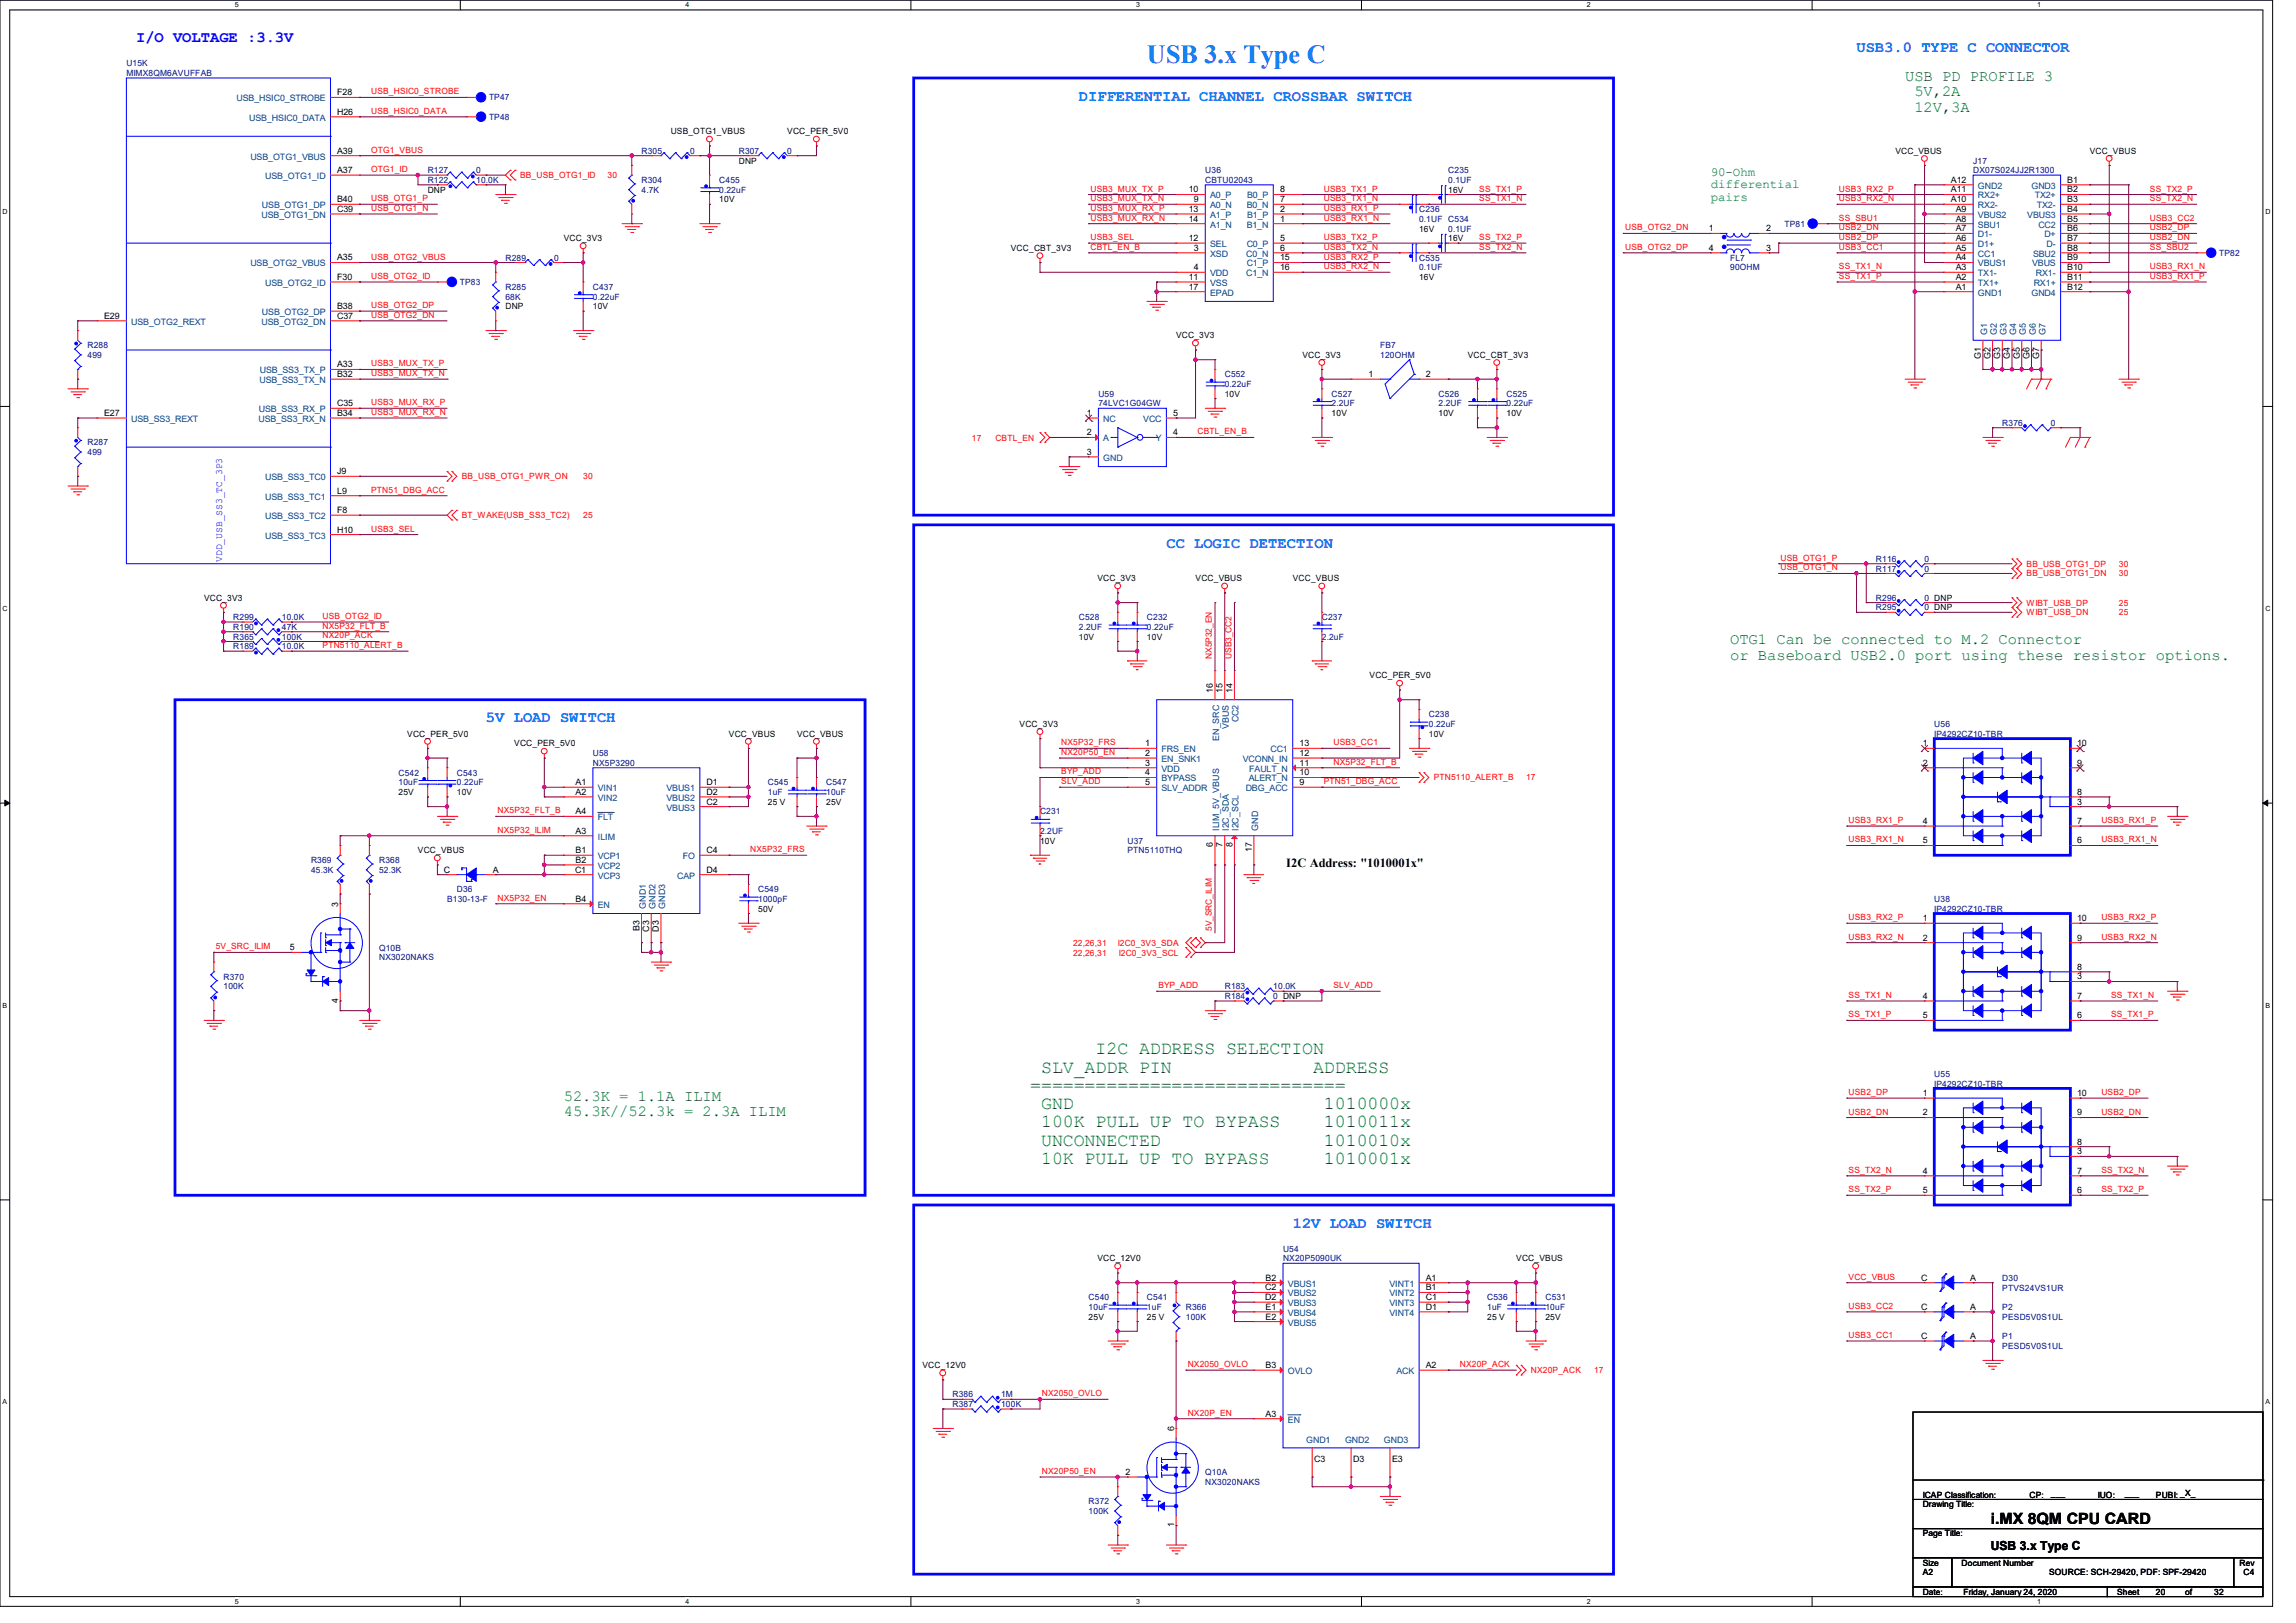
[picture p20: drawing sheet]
<svg xmlns="http://www.w3.org/2000/svg" width="420mm" height="297mm" viewBox="0 0 420 297" stroke-linecap="round" stroke-linejoin="round" font-family="sans-serif">
<defs><g id="words">
<text font-size="4.8" fill="#0080ff" x="209.8" y="11.5">USB 3.x Type C</text>
<g font-size="3.3" fill="#008000">
<text x="190.4" y="196.3">SLV_ADDR PIN</text>
<text x="200.4" y="193">I2C ADDRESS SELECTION</text>
<text x="240.2" y="196.3">ADDRESS</text>
<text x="188.5" y="199.6">=============================</text>
<text x="190.4" y="203">GND</text>
<text x="242.2" y="203">1010000x</text>
<text x="190.4" y="206.3">100K PULL UP TO BYPASS</text>
<text x="190.4" y="209.7">UNCONNECTED</text>
<text x="242.2" y="206.3">1010011x</text>
<text x="242.2" y="209.7">1010010x</text>
<text x="190.4" y="213">10K PULL UP TO BYPASS</text>
<text x="242.2" y="213">1010001x</text>
</g>
<text font-size="2.8" fill="#00f" x="24.9" y="7.7">I/O VOLTAGE :3.3V</text>
<g font-size="2.8" fill="#0080ff">
<text x="339.6" y="9.5">USB3.0 TYPE C CONNECTOR</text>
<text x="197.4" y="18.4">DIFFERENTIAL CHANNEL CROSSBAR SWITCH</text>
<text x="213.4" y="100.2">CC LOGIC DETECTION</text>
<text x="88.9" y="132.2">5V LOAD SWITCH</text>
<text x="236.5" y="224.7">12V LOAD SWITCH</text>
</g>
<g font-size="2.8" fill="#008000">
<text x="348.5" y="14.7">USB PD PROFILE 3</text>
<text x="350.2" y="17.6">5V,2A</text>
<text x="350.2" y="20.4">12V,3A</text>
<text x="316.5" y="117.9">OTG1 Can be connected to M.2 Connector</text>
<text x="316.5" y="120.7">or Baseboard USB2.0 port using these resistor options.</text>
<text x="103.1" y="201.4">52.3K = 1.1A ILIM</text>
<text x="103.1" y="204.3">45.3K//52.3k = 2.3A ILIM</text>
</g>
<text font-size="2.8" x="364.1" y="278.8">i.MX 8QM CPU CARD</text>
<g font-size="2.3" fill="#008000">
<text x="312.9" y="32.1">90-Ohm</text>
<text x="312.9" y="34.4">differential</text>
<text x="312.9" y="36.7">pairs</text>
</g>
<g font-size="2.3">
<text x="235.3" y="158.6">I2C Address: &quot;1010001x&quot;</text>
<text x="364.1" y="283.6">USB 3.x Type C</text>
</g>
<text font-size="1.8" fill="#00f" x="40.6" y="102.8" transform="rotate(-90 40.6 102.8)">VDD_USB_SS3_TC_3P3</text>
<g font-size="1.6" fill="#000080">
<text x="23.1" y="13.9">MIMX8QM6AVUFFAB</text>
<text x="23.1" y="12.1">U15K</text>
<text x="89.5" y="18.4">TP47</text>
<text x="89.5" y="21.9">TP48</text>
<text x="117.3" y="28.2">R305</text>
<text x="126.2" y="28.2">0</text>
<text x="135.1" y="28.2">R307</text>
<text x="144" y="28.2">0</text>
<text x="360.9" y="29.9">J17</text>
<text x="78.2" y="31.7">R127</text>
<text x="78.2" y="33.5">R122</text>
<text x="87.1" y="31.7">0</text>
<text x="87.1" y="33.5">10.0K</text>
<text x="117.3" y="33.5">R304</text>
<text x="117.3" y="35.3">4.7K</text>
<text x="131.6" y="33.5">C455</text>
<text x="131.6" y="35.3">0.22uF</text>
<text x="220.5" y="31.7">U36</text>
<text x="220.5" y="33.5">CBTU02043</text>
<text x="264.9" y="31.7">C235</text>
<text x="264.9" y="33.5">0.1UF</text>
<text x="360.9" y="31.7">DX07S024JJ2R1300</text>
<text x="259.6" y="38.8">C236</text>
<text x="259.6" y="40.6">0.1UF C534</text>
<text x="326.4" y="41.5">TP81</text>
<text x="92.5" y="47.7">R289</text>
<text x="101.3" y="47.7">0</text>
<text x="259.6" y="47.7">C535</text>
<text x="264.9" y="42.4">0.1UF</text>
<text x="316.5" y="47.7">FL7</text>
<text x="405.9" y="46.8">TP82</text>
<text x="84.1" y="52.2">TP83</text>
<text x="92.5" y="53">R285</text>
<text x="108.5" y="53">C437</text>
<text x="259.6" y="49.5">0.1UF</text>
<text x="316.5" y="49.5">90OHM</text>
<text x="92.5" y="54.8">68K</text>
<text x="108.5" y="54.8">0.22uF</text>
<text x="16" y="63.7">R288</text>
<text x="16" y="65.5">499</text>
<text x="252.5" y="63.7">FB7</text>
<text x="252.5" y="65.5">120OHM</text>
<text x="224" y="69">C552</text>
<text x="224" y="70.8">0.22uF</text>
<text x="200.9" y="72.6">U59</text>
<text x="200.9" y="74.4">74LVC1G04GW</text>
<text x="243.6" y="72.6">C527</text>
<text x="243.6" y="74.4">2.2UF</text>
<text x="263.1" y="72.6">C526</text>
<text x="263.1" y="74.4">2.2UF</text>
<text x="275.6" y="72.6">C525</text>
<text x="275.6" y="74.4">0.22uF</text>
<text x="366.3" y="77.9">R376</text>
<text x="375.2" y="77.9">0</text>
<text x="16" y="81.5">R287</text>
<text x="16" y="83.3">499</text>
<text x="343.2" y="102.8">R116</text>
<text x="343.2" y="104.6">R117</text>
<text x="352" y="102.8">0</text>
<text x="352" y="104.6">0</text>
<text x="42.7" y="113.5">R299</text>
<text x="51.6" y="113.5">10.0K</text>
<text x="197.4" y="113.5">C528</text>
<text x="209.8" y="113.5">C232</text>
<text x="241.8" y="113.5">C237</text>
<text x="343.2" y="109.9">R296</text>
<text x="343.2" y="111.7">R295</text>
<text x="352" y="109.9">0 DNP</text>
<text x="352" y="111.7">0 DNP</text>
<text x="42.7" y="117">R365</text>
<text x="42.7" y="118.8">R189</text>
<text x="42.7" y="115.3">R190</text>
<text x="51.6" y="117">100K</text>
<text x="51.6" y="118.8">10.0K</text>
<text x="51.6" y="115.3">47K</text>
<text x="197.4" y="115.3">2.2UF</text>
<text x="209.8" y="115.3">0.22uF</text>
<text x="241.8" y="117">2.2uF</text>
<text x="261.4" y="131.3">C238</text>
<text x="261.4" y="133.1">0.22uF</text>
<text x="353.8" y="133.1">U56</text>
<text x="353.8" y="134.8">IP4292CZ10-TBR</text>
<text x="72.9" y="141.9">C542</text>
<text x="72.9" y="143.7">10uF</text>
<text x="83.6" y="141.9">C543</text>
<text x="83.6" y="143.7">0.22uF</text>
<text x="108.5" y="138.4">U58</text>
<text x="108.5" y="140.2">NX5P3290</text>
<text x="140.5" y="143.7">C545</text>
<text x="151.1" y="143.7">C547</text>
<text x="140.5" y="145.5">1uF</text>
<text x="151.1" y="145.5">10uF</text>
<text x="190.2" y="149.1">C231</text>
<text x="190.2" y="152.6">2.2UF</text>
<text x="206.2" y="154.4">U37</text>
<text x="56.9" y="157.9">R369</text>
<text x="56.9" y="159.7">45.3K</text>
<text x="69.3" y="157.9">R368</text>
<text x="69.3" y="159.7">52.3K</text>
<text x="206.2" y="156.2">PTN5110THQ</text>
<text x="81.8" y="165.1">B130-13-F</text>
<text x="83.6" y="163.3">D36</text>
<text x="138.7" y="163.3">C549</text>
<text x="138.7" y="165.1">1000pF</text>
<text x="353.8" y="165.1">U38</text>
<text x="353.8" y="166.8">IP4292CZ10-TBR</text>
<text x="69.3" y="173.9">Q10B</text>
<text x="40.9" y="179.3">R370</text>
<text x="69.3" y="175.7">NX3020NAKS</text>
<text x="40.9" y="181.1">100K</text>
<text x="224" y="181.1">R183</text>
<text x="224" y="182.8">R184</text>
<text x="232.9" y="181.1">10.0K</text>
<text x="232.9" y="182.8">0 DNP</text>
<text x="353.8" y="197.1">U55</text>
<text x="353.8" y="198.8">IP4292CZ10-TBR</text>
<text x="234.7" y="229.1">U54</text>
<text x="234.7" y="230.8">NX20P5090UK</text>
<text x="199.1" y="238">C540</text>
<text x="199.1" y="239.7">10uF</text>
<text x="209.8" y="238">C541</text>
<text x="209.8" y="239.7">1uF</text>
<text x="216.9" y="239.7">R366</text>
<text x="272" y="238">C536</text>
<text x="272" y="239.7">1uF</text>
<text x="282.7" y="238">C531</text>
<text x="282.7" y="239.7">10uF</text>
<text x="366.3" y="239.7">P2</text>
<text x="366.3" y="234.4">D30</text>
<text x="366.3" y="236.2">PTVS24VS1UR</text>
<text x="216.9" y="241.5">100K</text>
<text x="366.3" y="241.5">PESD5V0S1UL</text>
<text x="366.3" y="245.1">P1</text>
<text x="366.3" y="246.8">PESD5V0S1UL</text>
<text x="174.2" y="255.7">R386</text>
<text x="174.2" y="257.5">R387</text>
<text x="183.1" y="255.7">1M</text>
<text x="183.1" y="257.5">100K</text>
<text x="220.5" y="270">Q10A</text>
<text x="199.1" y="275.3">R372</text>
<text x="220.5" y="271.7">NX3020NAKS</text>
<text x="199.1" y="277.1">100K</text>
</g>
<g font-size="1.6">
<text x="61.7" y="17.4">F28</text>
<text x="61.7" y="21">H26</text>
<text x="61.7" y="28.1">A39</text>
<text x="122.7" y="24.6">USB_OTG1_VBUS</text>
<text x="135.1" y="29.9">DNP</text>
<text x="144" y="24.6">VCC_PER_5V0</text>
<text x="346.7" y="28.2">VCC_VBUS</text>
<text x="382.3" y="28.2">VCC_VBUS</text>
<text x="61.7" y="31.7">A37</text>
<text x="78.2" y="35.3">DNP</text>
<text x="217.5" y="35.2">10</text>
<text x="234.1" y="35.2">8</text>
<text x="264.9" y="35.3">16V</text>
<text x="356.9" y="35.2">A11</text>
<text x="356.9" y="33.4">A12</text>
<text x="378.2" y="33.4">B1</text>
<text x="378.2" y="35.2">B2</text>
<text x="61.7" y="38.8">C39</text>
<text x="61.7" y="37">B40</text>
<text x="131.6" y="37">10V</text>
<text x="217.5" y="38.8">13</text>
<text x="217.5" y="40.6">14</text>
<text x="218.4" y="37">9</text>
<text x="234.1" y="37">7</text>
<text x="234.1" y="38.8">2</text>
<text x="234.1" y="40.6">1</text>
<text x="356.9" y="37">A10</text>
<text x="357.8" y="40.6">A8</text>
<text x="357.8" y="38.8">A9</text>
<text x="378.2" y="37">B3</text>
<text x="378.2" y="38.8">B4</text>
<text x="378.2" y="40.6">B5</text>
<text x="61.7" y="47.7">A35</text>
<text x="103.1" y="44.2">VCC_3V3</text>
<text x="184.9" y="45.9">VCC_CBT_3V3</text>
<text x="217.5" y="44.1">12</text>
<text x="218.4" y="45.9">3</text>
<text x="234.1" y="44.1">5</text>
<text x="234.1" y="45.9">6</text>
<text x="234.1" y="47.7">15</text>
<text x="259.6" y="42.4">16V</text>
<text x="264.9" y="44.2">16V</text>
<text x="312.6" y="42.3">1</text>
<text x="312.6" y="45.9">4</text>
<text x="323" y="42.3">2</text>
<text x="323" y="45.9">3</text>
<text x="357.8" y="47.7">A4</text>
<text x="357.8" y="45.9">A5</text>
<text x="357.8" y="44.1">A6</text>
<text x="357.8" y="42.3">A7</text>
<text x="378.2" y="42.3">B6</text>
<text x="378.2" y="44.1">B7</text>
<text x="378.2" y="45.9">B8</text>
<text x="378.2" y="47.7">B9</text>
<text x="61.7" y="51.2">F30</text>
<text x="217.5" y="51.2">11</text>
<text x="217.5" y="53">17</text>
<text x="218.4" y="49.4">4</text>
<text x="234.1" y="49.4">16</text>
<text x="259.6" y="51.3">16V</text>
<text x="357.8" y="53">A1</text>
<text x="357.8" y="51.2">A2</text>
<text x="357.8" y="49.4">A3</text>
<text x="378.2" y="49.4">B10</text>
<text x="378.2" y="51.2">B11</text>
<text x="378.2" y="53">B12</text>
<text x="19" y="58.3">E29</text>
<text x="61.7" y="58.3">C37</text>
<text x="61.7" y="56.6">B38</text>
<text x="92.5" y="56.6">DNP</text>
<text x="108.5" y="56.6">10V</text>
<text x="215.1" y="61.9">VCC_3V3</text>
<text x="238.3" y="65.5">VCC_3V3</text>
<text x="268.5" y="65.5">VCC_CBT_3V3</text>
<text x="362.3" y="65.7" transform="rotate(-90 362.3 65.7)">G1</text>
<text x="364.1" y="65.7" transform="rotate(-90 364.1 65.7)">G2</text>
<text x="365.9" y="65.7" transform="rotate(-90 365.9 65.7)">G3</text>
<text x="367.7" y="65.7" transform="rotate(-90 367.7 65.7)">G4</text>
<text x="369.4" y="65.7" transform="rotate(-90 369.4 65.7)">G5</text>
<text x="371.2" y="65.7" transform="rotate(-90 371.2 65.7)">G6</text>
<text x="373" y="65.7" transform="rotate(-90 373 65.7)">G7</text>
<text x="61.7" y="69">B32</text>
<text x="61.7" y="67.2">A33</text>
<text x="250.4" y="69">1</text>
<text x="260.8" y="69">2</text>
<text x="19" y="76.1">E27</text>
<text x="61.7" y="76.1">B34</text>
<text x="61.7" y="74.3">C35</text>
<text x="198.8" y="76.1">1</text>
<text x="214.6" y="76.1">5</text>
<text x="224" y="72.6">10V</text>
<text x="243.6" y="76.2">10V</text>
<text x="263.1" y="76.2">10V</text>
<text x="275.6" y="76.2">10V</text>
<text x="198.8" y="83.2">3</text>
<text x="198.8" y="79.7">2</text>
<text x="214.6" y="79.7">4</text>
<text x="61.7" y="86.8">J9</text>
<text x="61.7" y="90.3">L9</text>
<text x="61.7" y="93.9">F8</text>
<text x="61.7" y="97.5">H10</text>
<text x="200.7" y="106.4">VCC_3V3</text>
<text x="218.7" y="106.4">VCC_VBUS</text>
<text x="236.5" y="106.4">VCC_VBUS</text>
<text x="37.3" y="109.9">VCC_3V3</text>
<text x="197.4" y="117">10V</text>
<text x="209.8" y="117">10V</text>
<text x="250.5" y="124.2">VCC_PER_5V0</text>
<text x="221.9" y="126.8" transform="rotate(-90 221.9 126.8)">16</text>
<text x="223.7" y="126.8" transform="rotate(-90 223.7 126.8)">15</text>
<text x="225.4" y="126.8" transform="rotate(-90 225.4 126.8)">14</text>
<text x="74.5" y="134.8">VCC_PER_5V0</text>
<text x="94.1" y="136.6">VCC_PER_5V0</text>
<text x="133.3" y="134.8">VCC_VBUS</text>
<text x="145.8" y="134.8">VCC_VBUS</text>
<text x="186.5" y="133.1">VCC_3V3</text>
<text x="209.5" y="136.6">1</text>
<text x="237.7" y="136.6">13</text>
<text x="261.4" y="134.8">10V</text>
<text x="351.7" y="136.6">1</text>
<text x="379.9" y="136.6">10</text>
<text x="105.3" y="143.7">A1</text>
<text x="129.2" y="143.7">D1</text>
<text x="209.5" y="138.3">2</text>
<text x="209.5" y="140.1">3</text>
<text x="209.5" y="141.9">4</text>
<text x="209.5" y="143.7">5</text>
<text x="237.7" y="138.3">12</text>
<text x="237.7" y="140.1">11</text>
<text x="237.7" y="141.9">10</text>
<text x="237.7" y="143.7">9</text>
<text x="351.7" y="140.1">2</text>
<text x="379.9" y="140.1">9</text>
<text x="72.9" y="145.5">25V</text>
<text x="83.6" y="145.5">10V</text>
<text x="105.3" y="145.5">A2</text>
<text x="105.3" y="149">A4</text>
<text x="129.2" y="147.2">C2</text>
<text x="129.2" y="145.5">D2</text>
<text x="140.5" y="147.3">25 V</text>
<text x="151.1" y="147.3">25V</text>
<text x="379.9" y="147.2">3</text>
<text x="379.9" y="145.5">8</text>
<text x="105.3" y="152.6">A3</text>
<text x="190.2" y="154.4">10V</text>
<text x="221.9" y="155.1" transform="rotate(-90 221.9 155.1)">6</text>
<text x="223.7" y="155.1" transform="rotate(-90 223.7 155.1)">7</text>
<text x="225.4" y="155.1" transform="rotate(-90 225.4 155.1)">8</text>
<text x="229" y="156" transform="rotate(-90 229 156)">17</text>
<text x="351.7" y="150.8">4</text>
<text x="351.7" y="154.3">5</text>
<text x="379.9" y="154.3">6</text>
<text x="379.9" y="150.8">7</text>
<text x="76.5" y="156.2">VCC_VBUS</text>
<text x="81.2" y="159.7">C</text>
<text x="90.1" y="159.7">A</text>
<text x="105.2" y="159.7">C1</text>
<text x="105.3" y="156.1">B1</text>
<text x="105.3" y="157.9">B2</text>
<text x="129.2" y="156.1">C4</text>
<text x="129.2" y="159.7">D4</text>
<text x="61.8" y="165.9" transform="rotate(-90 61.8 165.9)">3</text>
<text x="105.3" y="165">B4</text>
<text x="138.7" y="166.8">50V</text>
<text x="53" y="173.9">5</text>
<text x="117" y="170.4" transform="rotate(-90 117 170.4)">B3</text>
<text x="118.7" y="170.5" transform="rotate(-90 118.7 170.5)">C3</text>
<text x="120.5" y="170.5" transform="rotate(-90 120.5 170.5)">D3</text>
<text x="351.7" y="172.1">2</text>
<text x="351.7" y="168.6">1</text>
<text x="379.9" y="168.6">10</text>
<text x="379.9" y="172.1">9</text>
<text x="379.9" y="179.2">3</text>
<text x="379.9" y="177.5">8</text>
<text x="61.8" y="183.5" transform="rotate(-90 61.8 183.5)">4</text>
<text x="351.7" y="182.8">4</text>
<text x="379.9" y="182.8">7</text>
<text x="351.7" y="186.4">5</text>
<text x="379.9" y="186.4">6</text>
<text x="351.7" y="200.6">1</text>
<text x="379.9" y="200.6">10</text>
<text x="351.7" y="204.1">2</text>
<text x="379.9" y="209.5">8</text>
<text x="379.9" y="204.1">9</text>
<text x="351.7" y="214.8">4</text>
<text x="379.9" y="211.2">3</text>
<text x="379.9" y="214.8">7</text>
<text x="351.7" y="218.4">5</text>
<text x="379.9" y="218.4">6</text>
<text x="200.7" y="230.8">VCC_12V0</text>
<text x="277.4" y="230.8">VCC_VBUS</text>
<text x="231.4" y="236.1">C2</text>
<text x="231.4" y="237.9">D2</text>
<text x="231.5" y="234.4">B2</text>
<text x="231.5" y="239.7">E1</text>
<text x="260.8" y="234.4">A1</text>
<text x="260.8" y="236.1">B1</text>
<text x="260.8" y="237.9">C1</text>
<text x="260.8" y="239.7">D1</text>
<text x="351.4" y="239.7">C</text>
<text x="351.4" y="234.4">C</text>
<text x="360.4" y="239.7">A</text>
<text x="360.4" y="234.4">A</text>
<text x="199.1" y="241.5">25V</text>
<text x="209.8" y="241.5">25 V</text>
<text x="231.5" y="241.5">E2</text>
<text x="272" y="241.5">25 V</text>
<text x="282.7" y="241.5">25V</text>
<text x="351.4" y="245">C</text>
<text x="360.4" y="245">A</text>
<text x="168.7" y="250.4">VCC_12V0</text>
<text x="231.5" y="250.4">B3</text>
<text x="260.8" y="250.4">A2</text>
<text x="214.8" y="262" transform="rotate(-90 214.8 262)">6</text>
<text x="231.5" y="259.3">A3</text>
<text x="205.9" y="269.9">2</text>
<text x="240.4" y="267.6">C3</text>
<text x="247.5" y="267.6">D3</text>
<text x="254.6" y="267.6">E3</text>
<text x="351.7" y="275.8">Drawing Title:</text>
<text x="351.7" y="274.1">ICAP Classification:</text>
<text x="371.3" y="274.1">CP:</text>
<text x="375.2" y="273.8">___</text>
<text x="383.7" y="274.1">IUO:</text>
<text x="388.7" y="273.8">___</text>
<text x="394.4" y="274.1">PUBI: _X_</text>
<text x="214.8" y="279.5" transform="rotate(-90 214.8 279.5)">1</text>
<text x="351.7" y="281.2">Page Title:</text>
<text x="351.7" y="286.5">Size</text>
<text x="358.8" y="286.5">Document Number</text>
<text x="409.7" y="286.5">Rev</text>
<text x="351.7" y="291.8">Date:</text>
<text x="351.7" y="288.3">A2</text>
<text x="359.2" y="291.8">Friday, January 24, 2020</text>
<text x="374.8" y="288.3">SOURCE: SCH-29420, PDF: SPF-29420</text>
<text x="387.3" y="291.8">Sheet</text>
<text x="394.4" y="291.8">20</text>
<text x="399.7" y="291.8">of</text>
<text x="405" y="291.8">32</text>
<text x="410.4" y="288.3">C4</text>
</g>
<g font-size="1.6" fill="#f00">
<text x="67.9" y="17.3">USB_HSIC0_STROBE</text>
<text x="67.9" y="20.8">USB_HSIC0_DATA</text>
<text x="67.9" y="27.9">OTG1_VBUS</text>
<text x="67.9" y="31.5">OTG1_ID</text>
<text x="95.1" y="32.6">BB_USB_OTG1_ID</text>
<text x="111.1" y="32.6">30</text>
<text x="199.5" y="35.1">USB3_MUX_TX_P</text>
<text x="242.1" y="35.1">USB3_TX1_P</text>
<text x="270.6" y="35.1">SS_TX1_P</text>
<text x="336.4" y="35.1">USB3_RX2_P</text>
<text x="393.3" y="35.1">SS_TX2_P</text>
<text x="67.9" y="36.8">USB_OTG1_P</text>
<text x="67.9" y="38.6">USB_OTG1_N</text>
<text x="199.5" y="38.6">USB3_MUX_RX_P</text>
<text x="199.5" y="40.4">USB3_MUX_RX_N</text>
<text x="199.5" y="36.8">USB3_MUX_TX_N</text>
<text x="242.1" y="36.8">USB3_TX1_N</text>
<text x="242.1" y="38.6">USB3_RX1_P</text>
<text x="242.1" y="40.4">USB3_RX1_N</text>
<text x="270.6" y="36.8">SS_TX1_N</text>
<text x="336.4" y="40.4">SS_SBU1</text>
<text x="336.4" y="36.8">USB3_RX2_N</text>
<text x="393.3" y="40.4">USB3_CC2</text>
<text x="393.3" y="36.8">SS_TX2_N</text>
<text x="67.9" y="47.5">USB_OTG2_VBUS</text>
<text x="199.5" y="43.9">USB3_SEL</text>
<text x="199.5" y="45.7">CBTL_EN_B</text>
<text x="242.1" y="43.9">USB3_TX2_P</text>
<text x="242.1" y="45.7">USB3_TX2_N</text>
<text x="242.1" y="47.5">USB3_RX2_P</text>
<text x="270.6" y="43.9">SS_TX2_P</text>
<text x="270.6" y="45.7">SS_TX2_N</text>
<text x="297.3" y="42.2">USB_OTG2_DN</text>
<text x="297.3" y="45.7">USB_OTG2_DP</text>
<text x="336.4" y="42.2">USB2_DN</text>
<text x="336.4" y="45.7">USB3_CC1</text>
<text x="336.4" y="43.9">USB2_DP</text>
<text x="393.3" y="45.7">SS_SBU2</text>
<text x="393.3" y="43.9">USB2_DN</text>
<text x="393.3" y="42.2">USB2_DP</text>
<text x="67.9" y="51.1">USB_OTG2_ID</text>
<text x="242.1" y="49.3">USB3_RX2_N</text>
<text x="336.4" y="49.3">SS_TX1_N</text>
<text x="336.4" y="51.1">SS_TX1_P</text>
<text x="393.3" y="51.1">USB3_RX1_P</text>
<text x="393.3" y="49.3">USB3_RX1_N</text>
<text x="67.9" y="56.4">USB_OTG2_DP</text>
<text x="67.9" y="58.2">USB_OTG2_DN</text>
<text x="67.9" y="67.1">USB3_MUX_TX_P</text>
<text x="67.9" y="68.8">USB3_MUX_TX_N</text>
<text x="67.9" y="74.2">USB3_MUX_RX_P</text>
<text x="67.9" y="75.9">USB3_MUX_RX_N</text>
<text x="177.8" y="80.8">17</text>
<text x="182.1" y="80.8">CBTL_EN</text>
<text x="219" y="79.5">CBTL_EN_B</text>
<text x="84.5" y="87.7">BB_USB_OTG1_PWR_ON</text>
<text x="106.7" y="87.7">30</text>
<text x="67.9" y="90.2">PTN51_DBG_ACC</text>
<text x="84.5" y="94.8">BT_WAKE(USB_SS3_TC2)</text>
<text x="106.7" y="94.8">25</text>
<text x="67.9" y="97.3">USB3_SEL</text>
<text x="325.7" y="102.6">USB_OTG1_P</text>
<text x="325.7" y="104.4">USB_OTG1_N</text>
<text x="370.7" y="103.7">BB_USB_OTG1_DP</text>
<text x="370.7" y="105.5">BB_USB_OTG1_DN</text>
<text x="387.6" y="103.7">30</text>
<text x="387.6" y="105.5">30</text>
<text x="59" y="113.3">USB_OTG2_ID</text>
<text x="370.7" y="110.8">WIBT_USB_DP</text>
<text x="370.7" y="112.6">WIBT_USB_DN</text>
<text x="387.6" y="110.8">25</text>
<text x="387.6" y="112.6">25</text>
<text x="59" y="115.1">NX5P32_FLT_B</text>
<text x="59" y="116.8">NX20P_ACK</text>
<text x="59" y="118.6">PTN5110_ALERT_B</text>
<text x="221.7" y="120.6" transform="rotate(-90 221.7 120.6)">NX5P32_EN</text>
<text x="225.3" y="120.6" transform="rotate(-90 225.3 120.6)">USB3_CC2</text>
<text x="194.1" y="136.4">NX5P32_FRS</text>
<text x="243.9" y="136.4">USB3_CC1</text>
<text x="194.1" y="138.2">NX20P50_EN</text>
<text x="194.1" y="141.7">BYP_ADD</text>
<text x="194.1" y="143.5">SLV_ADD</text>
<text x="242.1" y="143.5">PTN51_DBG_ACC</text>
<text x="243.9" y="140">NX5P32_FLT_B</text>
<text x="262.3" y="142.8">PTN5110_ALERT_B</text>
<text x="279.1" y="142.8">17</text>
<text x="91" y="148.8">NX5P32_FLT_B</text>
<text x="91" y="152.4">NX5P32_ILIM</text>
<text x="137.2" y="156">NX5P32_FRS</text>
<text x="338.2" y="154.2">USB3_RX1_N</text>
<text x="338.2" y="150.6">USB3_RX1_P</text>
<text x="384.4" y="150.6">USB3_RX1_P</text>
<text x="384.4" y="154.2">USB3_RX1_N</text>
<text x="91" y="164.8">NX5P32_EN</text>
<text x="39.5" y="173.7">5V_SRC_ILIM</text>
<text x="196.3" y="173.1">22,26,31</text>
<text x="204.5" y="173.1">I2C0_3V3_SDA</text>
<text x="221.7" y="170.4" transform="rotate(-90 221.7 170.4)">5V_SRC_ILIM</text>
<text x="338.2" y="168.4">USB3_RX2_P</text>
<text x="338.2" y="172">USB3_RX2_N</text>
<text x="384.4" y="168.4">USB3_RX2_P</text>
<text x="384.4" y="172">USB3_RX2_N</text>
<text x="196.3" y="175">22,26,31</text>
<text x="204.6" y="175">I2C0_3V3_SCL</text>
<text x="211.9" y="180.8">BYP_ADD</text>
<text x="243.9" y="180.8">SLV_ADD</text>
<text x="338.2" y="182.6">SS_TX1_N</text>
<text x="386.2" y="182.6">SS_TX1_N</text>
<text x="338.2" y="186.2">SS_TX1_P</text>
<text x="386.2" y="186.2">SS_TX1_P</text>
<text x="338.2" y="200.4">USB2_DP</text>
<text x="338.2" y="204">USB2_DN</text>
<text x="384.4" y="204">USB2_DN</text>
<text x="384.4" y="200.4">USB2_DP</text>
<text x="338.2" y="214.6">SS_TX2_N</text>
<text x="384.4" y="214.6">SS_TX2_N</text>
<text x="338.2" y="218.2">SS_TX2_P</text>
<text x="384.4" y="218.2">SS_TX2_P</text>
<text x="338.2" y="234.2">VCC_VBUS</text>
<text x="338.2" y="239.5">USB3_CC2</text>
<text x="338.2" y="244.9">USB3_CC1</text>
<text x="217.3" y="250.2">NX2050_OVLO</text>
<text x="267" y="250.2">NX20P_ACK</text>
<text x="280" y="251.3">NX20P_ACK</text>
<text x="291.6" y="251.3">17</text>
<text x="190.6" y="255.5">NX2050_OVLO</text>
<text x="217.3" y="259.1">NX20P_EN</text>
<text x="190.6" y="269.7">NX20P50_EN</text>
</g>
<g font-size="1.6" fill="#004080">
<text x="43.3" y="18.5">USB_HSIC0_STROBE</text>
<text x="45.6" y="22.1">USB_HSIC0_DATA</text>
<text x="45.8" y="29.2">USB_OTG1_VBUS</text>
<text x="48.5" y="32.8">USB_OTG1_ID</text>
<text x="361.8" y="34.5">GND2</text>
<text x="371.6" y="34.5">GND3</text>
<text x="47.8" y="39.9">USB_OTG1_DN</text>
<text x="47.9" y="38.1">USB_OTG1_DP</text>
<text x="221.4" y="36.3">A0_P</text>
<text x="221.4" y="38.1">A0_N</text>
<text x="221.4" y="39.9">A1_P</text>
<text x="221.4" y="41.7">A1_N</text>
<text x="228" y="38.1">B0_N</text>
<text x="228" y="41.7">B1_N</text>
<text x="228.1" y="36.3">B0_P</text>
<text x="228.1" y="39.9">B1_P</text>
<text x="361.8" y="41.7">SBU1</text>
<text x="361.8" y="39.9">VBUS2</text>
<text x="361.8" y="38.1">RX2-</text>
<text x="361.8" y="36.3">RX2+</text>
<text x="370.8" y="39.9">VBUS3</text>
<text x="372.2" y="36.3">TX2+</text>
<text x="372.6" y="38.1">TX2-</text>
<text x="372.9" y="41.7">CC2</text>
<text x="221.4" y="47">XSD</text>
<text x="221.4" y="45.2">SEL</text>
<text x="228" y="47">C0_N</text>
<text x="228" y="45.2">C0_P</text>
<text x="361.8" y="47">CC1</text>
<text x="361.8" y="45.2">D1+</text>
<text x="361.8" y="43.4">D1-</text>
<text x="371.9" y="47">SBU2</text>
<text x="374" y="43.4">D+</text>
<text x="374.3" y="45.2">D-</text>
<text x="45.8" y="48.8">USB_OTG2_VBUS</text>
<text x="48.5" y="52.3">USB_OTG2_ID</text>
<text x="221.4" y="50.5">VDD</text>
<text x="221.4" y="52.3">VSS</text>
<text x="228" y="50.5">C1_N</text>
<text x="228" y="48.8">C1_P</text>
<text x="361.8" y="52.3">TX1+</text>
<text x="361.8" y="50.5">TX1-</text>
<text x="361.8" y="48.8">VBUS1</text>
<text x="371.7" y="48.8">VBUS</text>
<text x="372" y="52.3">RX1+</text>
<text x="372.4" y="50.5">RX1-</text>
<text x="24" y="59.4">USB_OTG2_REXT</text>
<text x="47.8" y="59.4">USB_OTG2_DN</text>
<text x="47.9" y="57.7">USB_OTG2_DP</text>
<text x="221.4" y="54.1">EPAD</text>
<text x="361.8" y="54.1">GND1</text>
<text x="371.6" y="54.1">GND4</text>
<text x="363.5" y="61.4" transform="rotate(-90 363.5 61.4)">G1</text>
<text x="365.3" y="61.4" transform="rotate(-90 365.3 61.4)">G2</text>
<text x="367" y="61.4" transform="rotate(-90 367 61.4)">G3</text>
<text x="368.8" y="61.4" transform="rotate(-90 368.8 61.4)">G4</text>
<text x="370.6" y="61.4" transform="rotate(-90 370.6 61.4)">G5</text>
<text x="372.4" y="61.4" transform="rotate(-90 372.4 61.4)">G6</text>
<text x="374.1" y="61.4" transform="rotate(-90 374.1 61.4)">G7</text>
<text x="47.5" y="70.1">USB_SS3_TX_N</text>
<text x="47.5" y="68.3">USB_SS3_TX_P</text>
<text x="24" y="77.2">USB_SS3_REXT</text>
<text x="47.3" y="77.2">USB_SS3_RX_N</text>
<text x="47.4" y="75.4">USB_SS3_RX_P</text>
<text x="201.8" y="77.2">NC</text>
<text x="209.1" y="77.2">VCC</text>
<text x="201.8" y="80.8">A</text>
<text x="211.4" y="80.8">Y</text>
<text x="48.5" y="87.9">USB_SS3_TC0</text>
<text x="201.8" y="84.3">GND</text>
<text x="48.5" y="91.4">USB_SS3_TC1</text>
<text x="48.5" y="95">USB_SS3_TC2</text>
<text x="48.5" y="98.6">USB_SS3_TC3</text>
<text x="212.5" y="137.7">FRS_EN</text>
<text x="223" y="135.6" transform="rotate(-90 223 135.6)">EN_SRC</text>
<text x="224.8" y="133.4" transform="rotate(-90 224.8 133.4)">VBUS</text>
<text x="226.6" y="132.2" transform="rotate(-90 226.6 132.2)">CC2</text>
<text x="232.4" y="137.7">CC1</text>
<text x="212.5" y="139.4">EN_SNK1</text>
<text x="212.5" y="141.2">VDD</text>
<text x="212.5" y="143">BYPASS</text>
<text x="227.3" y="139.4">VCONN_IN</text>
<text x="228.4" y="143">ALERT_N</text>
<text x="228.5" y="141.2">FAULT_N</text>
<text x="109.3" y="144.8">VIN1</text>
<text x="109.3" y="146.6">VIN2</text>
<text x="121.9" y="148.3">VBUS3</text>
<text x="121.9" y="144.8">VBUS1</text>
<text x="121.9" y="146.6">VBUS2</text>
<text x="212.5" y="144.8">SLV_ADDR</text>
<text x="227.9" y="144.8">DBG_ACC</text>
<text x="109.3" y="153.7">ILIM</text>
<text x="109.3" y="150.1">FLT</text>
<text x="223" y="152.1" transform="rotate(-90 223 152.1)">ILIM_5V_VBUS</text>
<text x="224.8" y="152.1" transform="rotate(-90 224.8 152.1)">I2C_SDA</text>
<text x="226.6" y="152.1" transform="rotate(-90 226.6 152.1)">I2C_SCL</text>
<text x="230.1" y="152.1" transform="rotate(-90 230.1 152.1)">GND</text>
<text x="109.3" y="157.2">VCP1</text>
<text x="109.3" y="159">VCP2</text>
<text x="109.3" y="160.8">VCP3</text>
<text x="123.9" y="160.8">CAP</text>
<text x="124.9" y="157.2">FO</text>
<text x="109.3" y="166.1">EN</text>
<text x="118.1" y="166.3" transform="rotate(-90 118.1 166.3)">GND1</text>
<text x="119.9" y="166.3" transform="rotate(-90 119.9 166.3)">GND2</text>
<text x="121.7" y="166.3" transform="rotate(-90 121.7 166.3)">GND3</text>
<text x="235.6" y="235.5">VBUS1</text>
<text x="235.6" y="237.2">VBUS2</text>
<text x="235.6" y="239">VBUS3</text>
<text x="254.2" y="235.5">VINT1</text>
<text x="254.2" y="237.2">VINT2</text>
<text x="254.2" y="239">VINT3</text>
<text x="235.6" y="240.8">VBUS4</text>
<text x="235.6" y="242.6">VBUS5</text>
<text x="254.2" y="240.8">VINT4</text>
<text x="235.6" y="251.5">OVLO</text>
<text x="255.4" y="251.5">ACK</text>
<text x="235.6" y="260.4">EN</text>
<text x="238.9" y="264">GND1</text>
<text x="246" y="264">GND2</text>
<text x="253.1" y="264">GND3</text>
</g>
<g font-size="1.3">
<text x="43" y="1.4">5</text>
<text x="125.4" y="1.4">4</text>
<text x="207.8" y="1.4">3</text>
<text x="290.2" y="1.4">2</text>
<text x="372.7" y="1.4">1</text>
<text x=".5" y="39.2">D</text>
<text x="414.4" y="39.2">D</text>
<text x=".5" y="111.8">C</text>
<text x="414.4" y="111.8">C</text>
<text x=".5" y="184.4">B</text>
<text x="414.4" y="184.4">B</text>
<text x=".5" y="257">A</text>
<text x="414.4" y="257">A</text>
<text x="43" y="293.5">5</text>
<text x="125.4" y="293.5">4</text>
<text x="207.8" y="293.5">3</text>
<text x="290.2" y="293.5">2</text>
<text x="372.7" y="293.5">1</text>
</g>
</g></defs>
<path d="M0 0h415.7v294h-415.7zM1.8 1.8h412.1v290.4h-412.1z" fill="none" stroke="#000" stroke-width=".18"/>
<g fill="#fff">
<path d="M43 .2h.6v1.4h-.6z"/>
<path d="M43 292.4h.6v1.4h-.6z"/>
</g>
<path d="M84.2 0v1.8M84.2 292.2v1.8" fill="none" stroke="#000" stroke-width=".18"/>
<g fill="#fff">
<path d="M125.4 .2h.7v1.4h-.7z"/>
<path d="M125.4 292.4h.7v1.4h-.7z"/>
</g>
<path d="M166.6 0v1.8M166.6 292.2v1.8" fill="none" stroke="#000" stroke-width=".18"/>
<g fill="#fff">
<path d="M207.8 .2h.7v1.4h-.7z"/>
<path d="M207.8 292.4h.7v1.4h-.7z"/>
</g>
<path d="M249 0v1.8M249 292.2v1.8" fill="none" stroke="#000" stroke-width=".18"/>
<g fill="#fff">
<path d="M290.2 .2h.7v1.4h-.7z"/>
<path d="M290.2 292.4h.7v1.4h-.7z"/>
</g>
<path d="M331.5 0v1.8M331.5 292.2v1.8" fill="none" stroke="#000" stroke-width=".18"/>
<g fill="#fff">
<path d="M372.7 .2h.6v1.4h-.6z"/>
<path d="M372.7 292.4h.6v1.4h-.6z"/>
<path d="M.5 38.1h.9v1.4h-.9z"/>
<path d="M414.4 38.1h.9v1.4h-.9z"/>
<path d="M.5 110.7h.9v1.4h-.9z"/>
<path d="M414.4 110.7h.9v1.4h-.9z"/>
</g>
<path d="M0 74.4h1.8M413.9 74.4h1.8" fill="none" stroke="#000" stroke-width=".18"/>
<g fill="#fff">
<path d="M.5 183.3h.8v1.4h-.8z"/>
<path d="M414.4 183.3h.8v1.4h-.8z"/>
</g>
<path d="M0 147h1.8M413.9 147h1.8" fill="none" stroke="#000" stroke-width=".18"/>
<path d="M.9 146.4l.9 .6-.9 .5zM413.9 147l.9-.6v1.1z" fill="#000" stroke="#000" stroke-width=".18"/>
<g fill="#fff">
<path d="M.5 255.9h.8v1.4h-.8z"/>
<path d="M414.4 255.9h.8v1.4h-.8z"/>
</g>
<path d="M0 219.6h1.8M413.9 219.6h1.8M349.9 258.4h64v16h-64zM349.9 274.4h64v5.3h-64zM349.9 279.7h64v5.4h-64zM349.9 270.8h64M413.9 270.8h.1M349.9 285.1h7.1v5.3h-7.1zM349.9 290.4h35.6v1.8h-35.6zM357 285.1h51.6v5.3h-51.6zM385.5 290.4h28.4v1.8h-28.4zM408.6 285.1h5.3v5.3h-5.3z" fill="none" stroke="#000" stroke-width=".18"/>
<path d="M167.1 14.3h128v80h-128zM167.1 96.1h128v122.6h-128zM32 128.1h126.2v90.6h-126.2zM353.8 135.2h24.9v21.3h-24.9zM353.8 167.2h24.9v21.3h-24.9zM353.8 199.2h24.9v21.3h-24.9zM167.1 220.5h128v67.6h-128z" fill="none" stroke="#00f" stroke-width=".51"/>
<g fill="none" stroke="#f00" stroke-width=".18">
<path d="M60.5 17.8h5.3M65.8 17.8h.1M85.3 17.8h.1M85.3 17.8h1.8M60.5 21.4h5.3M60.5 39.2h5.3M60.5 37.4h5.3M60.5 32h5.3M60.5 28.5h5.3M65.8 21.4h.1M65.8 39.2h.1M65.8 37.4h.1"/>
<path d="M65.8 32h.1M65.8 28.5h.1M80 32h.1M80 33.8h.1M80 32h1.8M80 33.8h1.8M85.3 21.4h.1M85.3 21.4h1.8M87.1 32h1.8M87.1 33.8h1.8M88.9 32h.1M88.9 33.8h.1"/>
<path d="M90.7 35.6h3.5M91.2 36.2h2.5M91.7 36.7h.1M91.7 36.7h1.5M92.3 37.2h.3M92.6 37.2h.1M93.3 31.2h.1M93.3 32.9h.1M93.3 31.2l-.8 .8 .8 .9M93.7 36.2h.1M94.2 35.6h.1M94.2 32.9h.1"/>
<path d="M94.2 31.2h.1M94.2 31.2l-.9 .8 .9 .9M115.6 39.2h.1M115.6 30.3h.1M115.6 30.3v1.7M115.6 37.4v1.8M119.1 28.5h.1M119.1 28.5h1.8M126.2 28.5h1.8M128 28.5h.1M129.8 26.7h.1M129.8 32h.1"/>
<path d="M129.8 37.4h.1M129.8 26v.7M129.8 32v1.8M129.8 35.6v1.8M136.9 28.5h.1M136.9 28.5h1.8M144 28.5h1.8M145.8 28.5h.1M149.4 26.7h.1M149.4 26v.7M215.1 35.6h.1M215.1 37.4h.1"/>
<path d="M215.1 39.2h.1M215.1 35.6h5.4M215.1 39.2h5.4M215.1 37.4h5.4M232.9 35.6h5.4M232.9 39.2h5.4M232.9 37.4h5.4M238.3 35.6h.1M238.3 37.4h.1M238.3 39.2h.1M256 37.4h.1M256 37.4h1.8"/>
<path d="M259.6 37.4h1.8M261.4 35.6h.1M261.4 37.4h.1M261.4 35.6h1.7M264.9 35.6h1.8M266.7 35.6h.1M352 30.3h.1M352 29.5v.8M355.6 39.2h.1M355.6 37.4h.1M355.6 35.6h.1M355.6 33.8h.1"/>
<path d="M355.6 35.6h5.3M355.6 39.2h5.3M355.6 37.4h5.3M355.6 33.8h5.3M376.9 35.6h5.4M376.9 39.2h5.4M376.9 37.4h5.4M376.9 33.8h5.4M382.3 33.8h.1M382.3 35.6h.1M382.3 37.4h.1M382.3 39.2h.1"/>
<path d="M385.8 30.3h.1M385.8 29.5v.8M17.8 58.7h.1M17.8 58.7h5.3M60.5 58.7h5.3M60.5 56.9h5.3M60.5 51.6h5.3M60.5 48h5.3M65.8 58.7h.1M65.8 56.9h.1M65.8 51.6h.1M65.8 48h.1"/>
<path d="M80 51.6h.1M80 51.6h1.8M90.7 58.7h.1M90.7 49.8h.1M90.7 49.8v1.8M90.7 56.9v1.8M94.2 48h.1M94.2 48h1.8M101.3 48h1.8M103.1 48h.1M106.7 46.3h.1M106.7 51.6h.1"/>
<path d="M106.7 56.9h.1M106.7 45.6v.7M106.7 51.6v1.8M106.7 55.2v1.7M113.8 40.9h3.5M114.3 41.5h2.5M114.9 42h.1M114.9 42h1.4M115.4 42.5h.3M115.7 42.5h.1M116.8 41.5h.1M117.3 40.9h.1"/>
<path d="M128 40.9h3.6M128.6 41.5h2.4M129.1 42h.1M129.1 42h1.4M129.6 42.5h.4M130 42.5h.1M131 41.5h.1M131.6 40.9h.1M190.2 48h.1M190.2 47.3v.7M209.8 55.2h3.6M210.4 55.7h2.4"/>
<path d="M210.9 56.2h.1M210.9 56.2h1.4M211.4 56.8h.4M211.8 56.8h.1M212.8 55.7h.1M213.4 55.2h.1M215.1 49.8h.1M215.1 46.3h.1M215.1 40.9h.1M215.1 44.5h.1M215.1 51.6h.1M215.1 53.4h.1"/>
<path d="M215.1 40.9h5.4M215.1 46.3h5.4M215.1 51.6h5.4M215.1 49.8h5.4M215.1 44.5h5.4M215.1 53.4h5.4M232.9 40.9h5.4M232.9 46.3h5.4M232.9 48h5.4M232.9 49.8h5.4M232.9 44.5h5.4M238.3 40.9h.1"/>
<path d="M238.3 44.5h.1M238.3 46.3h.1M238.3 48h.1M238.3 49.8h.1M256 46.3h.1M256 46.3h1.8M259.6 46.3h1.8M261.4 44.5h.1M261.4 46.3h.1M261.4 44.5h1.7M264.9 44.5h1.8M266.7 44.5h.1"/>
<path d="M312.9 42.7h.1M312.9 46.3h.1M312.9 42.7h1.8M312.9 46.3h1.8M321.8 42.7h1.8M321.8 46.3h1.8M323.6 42.7h.1M323.6 46.3h.1M332.5 40.9h1.8M334.3 40.9h.1M355.6 53.4h.1M355.6 51.6h.1"/>
<path d="M355.6 49.8h.1M355.6 48h.1M355.6 46.3h.1M355.6 44.5h.1M355.6 42.7h.1M355.6 40.9h.1M355.6 40.9h5.3M355.6 42.7h5.3M355.6 46.3h5.3M355.6 51.6h5.3M355.6 48h5.3M355.6 49.8h5.3"/>
<path d="M355.6 44.5h5.3M355.6 53.4h5.3M376.9 40.9h5.4M376.9 42.7h5.4M376.9 46.3h5.4M376.9 51.6h5.4M376.9 48h5.4M376.9 49.8h5.4M376.9 44.5h5.4M376.9 53.4h5.4M382.3 40.9h.1M382.3 42.7h.1"/>
<path d="M382.3 44.5h.1M382.3 46.3h.1M382.3 48h.1M382.3 49.8h.1M382.3 51.6h.1M382.3 53.4h.1M401.8 46.3h.1M401.8 46.3h1.8M12.4 71.2h3.6M13 71.7h2.5M13.5 72.2h.1M13.5 72.2h1.4"/>
<path d="M14.1 72.8h.3M14.2 60.5h.1M14.2 69.4h.1M14.2 78.3h.1M14.2 60.5v1.8M14.2 67.6v1.8M14.2 78.3v1.8M14.4 72.8h.1M15.5 71.7h.1M16 71.2h.1M17.8 76.5h.1M17.8 76.5h5.3"/>
<path d="M60.5 74.7h5.3M60.5 69.4h5.3M60.5 76.5h5.3M60.5 67.6h5.3M65.8 76.5h.1M65.8 74.7h.1M65.8 69.4h.1M65.8 67.6h.1M88.9 60.5h3.6M89.5 61h2.4M90 61.6h.1M90 61.6h1.4"/>
<path d="M90.5 62.1h.3M90.8 62.1h.1M91.9 61h.1M92.5 60.5h.1M104.9 60.5h3.6M105.5 61h2.4M106 61.6h.1M106 61.6h1.4M106.5 62.1h.3M106.8 62.1h.1M107.9 61h.1M108.5 60.5h.1"/>
<path d="M190.2 79.2h.1M190.2 79.2l.9 .9-.9 .8M191.1 79.2h.1M191.1 79.2l.9 .9-.9 .8M199.1 76.5h.1M199.1 76.5h1.8M213.4 76.5h1.7M215.1 76.5h.1M218.7 64.1h.1M218.7 63.3v.8M220.5 74.7h3.5M221 75.3h2.5"/>
<path d="M221.5 75.8h.1M221.5 75.8h1.5M222.1 76.3h.3M222.2 67.6h.1M222.2 72.9h.1M222.2 67.6v1.8M222.2 71.2v1.7M222.4 76.3h.1M223.5 75.3h.1M224 74.7h.1M241.8 67.6h.1M241.8 71.2h.1"/>
<path d="M241.8 76.5h.1M241.8 66.9v.7M241.8 71.2v1.7M241.8 74.7v1.8M247.1 69.4h.1M247.1 69.4h5.4M259.6 69.4h5.3M264.9 69.4h.1M270.3 71.2h.1M270.3 76.5h.1M270.3 71.2v1.7M270.3 74.7v1.8"/>
<path d="M273.8 67.6h.1M273.8 71.2h.1M273.8 76.5h.1M273.8 66.9v.7M273.8 71.2v1.7M273.8 74.7v1.8M348.5 69.4h3.5M349 69.9h2.5M349.5 70.4h.1M349.5 70.4h1.5M350.1 71h.3M350.4 71h.1"/>
<path d="M351.5 69.9h.1M352 69.4h.1M362.7 64.1h.1M362.7 62.3v1.8M364.5 64.1h.1M364.5 62.3v1.8M366.3 64.1h.1M366.3 62.3v1.8M368 64.1h.1M368 78.3h.1M368 62.3v1.8M368 78.3h1.8"/>
<path d="M369.8 64.1h.1M369.8 62.3v1.8M371.6 69.4h.1M371.6 64.1h.1M371.6 69.4l-.9 1.8M371.6 69.4h3.6M371.6 62.3v1.8M373.4 69.4h.1M373.4 64.1h.1M373.4 69.4l-.9 1.8M373.4 62.3v1.8M374.3 71.2h.1"/>
<path d="M375.2 69.4h.1M375.2 69.4l-.9 1.8M375.2 78.3h1.7M376.9 78.3h.1M387.6 69.4h3.6M388.2 69.9h2.4M388.7 70.4h.1M388.7 70.4h1.4M389.2 71h.4M389.6 71h.1M390.6 69.9h.1M391.2 69.4h.1"/>
<path d="M12.4 88.9h3.6M13 89.5h2.5M13.5 90h.1M13.5 90h1.4M14.1 90.6h.3M14.2 87.2h.1M14.2 85.4v1.8M14.4 90.6h.1M15.5 89.5h.1M16 88.9h.1M60.5 87.2h5.3M60.5 90.7h5.3"/>
<path d="M60.5 94.3h5.3M60.5 97.8h5.3M65.8 87.2h.1M65.8 90.7h.1M65.8 94.3h.1M65.8 97.8h.1M81.8 86.3h.1M81.8 88.1h.1M81.8 86.3l.9 .9-.9 .9M82.7 88.1h.1M82.7 86.3h.1M82.7 93.4h.1"/>
<path d="M82.7 95.2h.1M82.7 86.3l.9 .9-.9 .9M82.7 93.4l-.9 .9 .9 .9M83.6 95.2h.1M83.6 93.4h.1M83.6 93.4l-.9 .9 .9 .9M190.2 80.9h.1M191.1 80.9h.1M193.8 85.4h3.6M194.4 85.9h2.4M194.9 86.4h.1M194.9 86.4h1.4"/>
<path d="M195.4 87h.3M195.7 87h.1M196.8 85.9h.1M197.4 85.4h.1M199.1 83.6h.1M199.1 80.1h.1M199.1 80.1h1.8M199.1 83.6h1.8M213.4 80.1h1.7M215.1 80.1h.1M240 80.1h3.6M240.6 80.6h2.4"/>
<path d="M241.1 81.1h.1M241.1 81.1h1.4M241.6 81.7h.4M242 81.7h.1M243 80.6h.1M243.6 80.1h.1M272 80.1h3.6M272.6 80.6h2.4M273.1 81.1h.1M273.1 81.1h1.4M273.6 81.7h.4M274 81.7h.1"/>
<path d="M275 80.6h.1M275.6 80.1h.1M362.7 80.1h3.6M363.3 80.6h2.4M363.8 81.1h.1M363.8 81.1h1.4M364.3 81.7h.4M364.7 81.7h.1M365.7 80.6h.1M366.3 80.1h.1M378.7 80.1h.1M378.7 80.1h3.6"/>
<path d="M378.7 80.1l-.9 1.7M380.5 80.1h.1M380.5 80.1l-.9 1.7M381.4 81.8h.1M382.3 80.1h.1M382.3 80.1l-.9 1.7M40.9 112.1h.1M40.9 111.3v.8M44.4 117.4h.1M44.4 113.8h.1M44.4 119.2h.1M44.4 115.6h.1"/>
<path d="M44.4 117.4h1.8M44.4 113.8h1.8M44.4 119.2h1.8M44.4 115.6h1.8M51.6 117.4h1.7M51.6 113.8h1.7M51.6 119.2h1.7M51.6 115.6h1.7M53.3 117.4h.1M53.3 113.8h.1M53.3 119.2h.1M53.3 115.6h.1"/>
<path d="M204.5 108.5h.1M204.5 112.1h.1M204.5 117.4h.1M204.5 107.8v.7M204.5 112.1v1.7M204.5 115.6v1.8M208 112.1h.1M208 117.4h.1M208 112.1v1.7M208 115.6v1.8M224 108.5h.1M224 107.8v.7"/>
<path d="M241.8 108.5h.1M241.8 112.1h.1M241.8 117.4h.1M241.8 107.8v.7M241.8 112.1v1.7M241.8 115.6v1.8M344.9 103.2h.1M344.9 104.9h.1M344.9 110.3h.1M344.9 112.1h.1M344.9 103.2h1.8M344.9 104.9h1.8"/>
<path d="M344.9 110.3h1.8M344.9 112.1h1.8M352 103.2h1.8M352 104.9h1.8M352 110.3h1.8M352 112.1h1.8M353.8 103.2h.1M353.8 104.9h.1M353.8 110.3h.1M353.8 112.1h.1M368 102.3h.1M368 104.1h.1"/>
<path d="M368 105.8h.1M368 109.4h.1M368 111.2h.1M368 112.9h.1M368 102.3l.9 .9-.9 .9M368 104.1l.9 .8-.9 .9M368 109.4l.9 .9-.9 .9M368 111.2l.9 .9-.9 .8M368.9 104.1h.1M368.9 102.3h.1M368.9 105.8h.1M368.9 111.2h.1"/>
<path d="M368.9 109.4h.1M368.9 112.9h.1M368.9 102.3l.9 .9-.9 .9M368.9 104.1l.9 .8-.9 .9M368.9 109.4l.9 .9-.9 .9M368.9 111.2l.9 .9-.9 .8M78.2 136.9h.1M78.2 136.2v.7M99.6 138.7h.1M99.6 138v.7M136.9 136.9h.1M136.9 136.2v.7"/>
<path d="M149.4 136.9h.1M149.4 136.2v.7M190.2 135.2h.1M190.2 134.5v.7M206.2 120.9h.1M206.2 138.7h.1M206.2 136.9h.1M206.2 120.9h3.6M206.2 136.9h5.4M206.2 138.7h5.4M206.8 121.5h.1M206.8 121.5h2.5"/>
<path d="M207.3 122h1.4M207.9 122.6h.1M207.9 122.6h.3M208.7 122h.1M222.2 122.7h.1M222.2 122.7v5.4M224 122.7h.1M224 122.7v5.4M225.8 122.7h.1M225.8 122.7v5.4M236.5 136.9h5.3M236.5 138.7h5.3"/>
<path d="M240 120.9h.1M240 120.9h3.6M240.6 121.5h.1M240.6 121.5h2.4M241.1 122h1.4M241.6 122.6h.1M241.6 122.6h.4M241.8 138.7h.1M241.8 136.9h.1M242.5 122h.1M256 126.3h.1M256 125.6v.7"/>
<path d="M257.8 136.9h3.6M258.4 137.5h2.4M258.9 138h.1M258.9 138h1.4M259.4 138.6h.4M259.6 135.2h.1M259.6 129.8h.1M259.6 129.8v1.8M259.6 133.4v1.8M259.8 138.6h.1M260.8 137.5h.1M261.4 136.9h.1"/>
<path d="M352 136.9h.1M352 136.9h1.8M378.7 136.9h1.8M380.5 136.9h.1M62.2 154.7h.1M62.2 154.7v1.8M67.6 154.7h.1M67.6 154.7v1.8M78.2 140.5h.1M78.2 145.8h.1M78.2 140.5v1.8M78.2 144.1v1.7"/>
<path d="M80 158.3h.1M80 149.4h3.6M80 157.6v.7M80.6 149.9h2.4M81.1 150.5h.1M81.1 150.5h1.4M81.6 151h.4M81.8 145.8h.1M81.8 140.5h.1M81.8 140.5v1.8M81.8 144.1v1.7M82 151h.1"/>
<path d="M83 149.9h.1M83.6 149.4h.1M103.1 144.1h.1M103.1 145.8h.1M103.1 153h.1M103.1 149.4h.1M103.1 156.5h.1M103.1 158.3h.1M103.1 149.4h5.4M103.1 156.5h5.4M103.1 144.1h5.4M103.1 145.8h5.4"/>
<path d="M103.1 153h5.4M103.1 158.3h5.4M128 156.5h5.3M128 144.1h5.3M128 145.8h5.3M128 147.6h5.3M133.3 147.6h.1M133.3 156.5h.1M133.3 144.1h.1M133.3 145.8h.1M145.8 142.3h.1M145.8 147.6h.1"/>
<path d="M145.8 142.3v1.8M145.8 145.8v1.8M147.6 151.2h3.5M148.1 151.7h2.5M148.6 152.2h.1M148.6 152.2h1.5M149.2 152.8h.3M149.4 142.3h.1M149.4 147.6h.1M149.4 142.3v1.8M149.4 145.8v1.8M149.5 152.8h.1"/>
<path d="M150.6 151.7h.1M151.1 151.2h.1M188.5 156.5h.1M188.5 156.5h3.5M189 157.1h.1M189 157.1h2.5M189.5 157.6h1.5M190.1 158.1h.1M190.1 158.1h.3M190.2 147.6h.1M190.2 153h.1M190.2 147.6v1.8"/>
<path d="M190.2 151.2v1.8M191 157.6h.1M206.2 140.5h.1M206.2 142.3h.1M206.2 144.1h.1M206.2 144.1h5.4M206.2 140.5h5.4M206.2 142.3h5.4M222.2 158.3h.1M222.2 153v5.3M224 158.3h.1M224 153v5.3"/>
<path d="M225.8 158.3h.1M225.8 153v5.3M229.4 158.3h.1M229.4 153v5.3M236.5 144.1h5.3M236.5 140.5h5.3M236.5 142.3h5.3M241.8 140.5h.1M241.8 142.3h.1M241.8 144.1h.1M259.6 141.4h.1M259.6 143.2h.1"/>
<path d="M259.6 141.4l.9 .9-.9 .9M260.5 143.2h.1M260.5 141.4h.1M260.5 141.4l.9 .9-.9 .9M352 140.5h.1M352 151.2h.1M352 154.7h.1M352 151.2h1.8M352 140.5h1.8M352 154.7h1.8M378.7 151.2h1.8M378.7 145.8h1.8"/>
<path d="M378.7 147.6h1.8M378.7 140.5h1.8M378.7 154.7h1.8M380.5 147.6h.1M380.5 145.8h.1M380.5 154.7h.1M380.5 151.2h.1M380.5 140.5h.1M396.5 149.4h3.5M397 149.9h2.5M397.6 150.5h.1M397.6 150.5h1.4"/>
<path d="M398.1 151h.3M398.4 151h.1M399.5 149.9h.1M400 149.4h.1M39.1 176.1h.1M39.1 176.1v1.7M53.3 174.3h.1M53.3 174.3h1.8M62.2 165.4h.1M62.2 163.6h.1M62.2 161.8v1.8M62.2 165.4v1.8"/>
<path d="M67.6 163.6h.1M67.6 161.8v1.8M81.8 160.1h.1M81.8 160.1h1.8M88.9 160.1h1.8M90.7 160.1h.1M103.1 165.4h.1M103.1 160.1h.1M103.1 160.1h5.4M103.1 165.4h5.4M117.3 172.5h.1M117.3 167.2v5.3"/>
<path d="M119.1 172.5h.1M119.1 176.1h3.6M119.1 167.2v5.3M119.7 176.6h2.4M120.2 177.1h.1M120.2 177.1h1.4M120.7 177.7h.4M120.9 172.5h.1M120.9 167.2v5.3M121.1 177.7h.1M122.1 176.6h.1M122.7 176.1h.1"/>
<path d="M128 160.1h5.3M133.3 160.1h.1M135.1 169h3.6M135.7 169.5h2.4M136.2 170h.1M136.2 170h1.4M136.7 170.6h.4M136.9 161.8h.1M136.9 167.2h.1M136.9 161.8v1.8M136.9 165.4v1.8M137.1 170.6h.1"/>
<path d="M138.1 169.5h.1M138.7 169h.1M216.9 173.4h.1M216.9 175.2h.1M216.9 173.4l.9 .9-.9 .9M217.8 173.4h.1M217.8 175.2h.1M217.8 171.6h.1M217.8 171.6l-.9 .9 1.8 1.8-.9 .9M218.7 173.4h.1M218.7 171.6h.1M218.7 171.6l.9 .9-.9 .9"/>
<path d="M218.7 171.6l-.9 .9 .9 .9M219.6 171.6h.1M219.6 173.4h.1M219.6 171.6l.9 .9-.9 .9M227.6 160.1h.1M227.6 160.1h3.5M228.1 160.6h.1M228.1 160.6h2.5M228.6 161.1h1.5M229.2 161.7h.1M229.2 161.7h.3M230.1 161.1h.1"/>
<path d="M352 172.5h.1M352 169h.1M352 169h1.8M352 172.5h1.8M378.7 169h1.8M378.7 172.5h1.8M378.7 179.6h1.8M378.7 177.8h1.8M380.5 179.6h.1M380.5 177.8h.1M380.5 169h.1M380.5 172.5h.1"/>
<path d="M37.3 186.7h3.6M37.9 187.3h2.4M38.4 187.8h.1M38.4 187.8h1.4M38.9 188.3h.4M39.1 185h.1M39.1 183.2v1.8M39.3 188.3h.1M40.3 187.3h.1M40.9 186.7h.1M62.2 183.2h.1M62.2 181.4v1.8"/>
<path d="M65.8 186.7h3.5M66.3 187.3h2.5M66.8 187.8h.1M66.8 187.8h1.5M67.4 188.3h.3M67.7 188.3h.1M68.8 187.3h.1M69.3 186.7h.1M220.5 185h3.5M221 185.5h2.5M221.5 186h.1M221.5 186h1.5"/>
<path d="M222.1 186.6h.3M222.4 186.6h.1M223.5 185.5h.1M224 185h.1M225.8 181.4h.1M225.8 183.2h.1M225.8 181.4h1.8M225.8 183.2h1.8M232.9 181.4h1.8M232.9 183.2h1.8M234.7 181.4h.1M234.7 183.2h.1"/>
<path d="M352 183.2h.1M352 186.7h.1M352 186.7h1.8M352 183.2h1.8M378.7 186.7h1.8M378.7 183.2h1.8M380.5 186.7h.1M380.5 183.2h.1M396.5 181.4h3.5M397 181.9h2.5M397.6 182.5h.1M397.6 182.5h1.4"/>
<path d="M398.1 183h.3M398.4 183h.1M399.5 181.9h.1M400 181.4h.1M352 204.5h.1M352 201h.1M352 215.2h.1M352 218.7h.1M352 204.5h1.8M352 201h1.8M352 215.2h1.8M352 218.7h1.8"/>
<path d="M378.7 204.5h1.8M378.7 211.6h1.8M378.7 209.8h1.8M378.7 201h1.8M378.7 215.2h1.8M378.7 218.7h1.8M380.5 211.6h.1M380.5 209.8h.1M380.5 218.7h.1M380.5 215.2h.1M380.5 201h.1M380.5 204.5h.1"/>
<path d="M396.5 213.4h3.5M397 214h2.5M397.6 214.5h.1M397.6 214.5h1.4M398.1 215h.3M398.4 215h.1M399.5 214h.1M400 213.4h.1M204.5 233h.1M204.5 236.5h.1M204.5 232.2v.8M204.5 236.5v1.8"/>
<path d="M208 236.5h.1M208 236.5v1.8M215.1 236.5h.1M215.1 236.5v1.8M229.4 234.7h.1M229.4 236.5h.1M229.4 238.3h.1M229.4 234.7h5.3M229.4 236.5h5.3M229.4 238.3h5.3M259.6 234.7h5.3M259.6 236.5h5.3"/>
<path d="M259.6 238.3h5.3M264.9 234.7h.1M264.9 236.5h.1M264.9 238.3h.1M277.4 236.5h.1M277.4 236.5v1.8M280.9 233h.1M280.9 236.5h.1M280.9 232.2v.8M280.9 236.5v1.8M352 234.7h.1M352 234.7h1.8"/>
<path d="M359.2 234.7h1.7M360.9 234.7h.1M172.5 252.5h.1M172.5 251.8v.7M176 256.1h.1M176 257.9h.1M176 256.1h1.8M176 257.9h1.8M183.1 256.1h1.8M183.1 257.9h1.8M184.9 256.1h.1M184.9 257.9h.1"/>
<path d="M202.7 245.4h3.5M203.2 246h2.5M203.8 246.5h.1M203.8 246.5h1.4M204.3 247h.3M204.5 241.9h.1M204.5 240.1v1.8M204.6 247h.1M205.7 246h.1M206.2 245.4h.1M208 241.9h.1M208 240.1v1.8"/>
<path d="M215.1 245.4h.1M215.1 243.6v1.8M229.4 240.1h.1M229.4 241.9h.1M229.4 250.7h.1M229.4 259.6h.1M229.4 240.1h5.3M229.4 241.9h5.3M229.4 250.7h5.3M229.4 259.6h5.3M259.6 240.1h5.3M259.6 250.7h5.3"/>
<path d="M264.9 240.1h.1M264.9 250.7h.1M277.4 249.9h.1M277.4 251.6h.1M277.4 241.9h.1M277.4 249.9l.9 .8-.9 .9M277.4 240.1v1.8M278.3 251.6h.1M278.3 249.9h.1M278.3 249.9l.8 .8-.8 .9M279.1 245.4h3.6M279.7 246h2.5"/>
<path d="M280.2 246.5h.1M280.2 246.5h1.4M280.8 247h.3M280.9 241.9h.1M280.9 240.1v1.8M281.1 247h.1M282.2 246h.1M282.7 245.4h.1M352 240.1h.1M352 245.4h.1M352 245.4h1.8M352 240.1h1.8"/>
<path d="M359.2 245.4h1.7M359.2 240.1h1.7M360.9 240.1h.1M360.9 245.4h.1M362.7 249h3.6M363.3 249.5h2.4M363.8 250h.1M363.8 250h1.4M364.3 250.6h.4M364.7 250.6h.1M365.7 249.5h.1M366.3 249h.1"/>
<path d="M170.7 261.4h3.5M171.2 262h2.5M171.7 262.5h.1M171.7 262.5h1.5M172.3 263h.3M172.6 263h.1M173.7 262h.1M174.2 261.4h.1M204.5 272.1h.1M204.5 272.1v1.8M204.5 279.2v1.8M206.2 270.3h.1"/>
<path d="M206.2 270.3h1.8M215.1 279.2h.1M215.1 261.4h.1M215.1 261.4v1.8M215.1 277.4v1.8M240 270.3h.1M240 265v5.3M247.1 270.3h.1M247.1 265v5.3M252.5 273.9h3.5M253 274.4h2.5M253.5 274.9h.1"/>
<path d="M253.5 274.9h1.5M254.1 275.5h.3M254.3 270.3h.1M254.3 265v5.3M254.4 275.5h.1M255.5 274.4h.1M256 273.9h.1M202.7 282.7h3.5M203.2 283.3h2.5M203.8 283.8h.1M203.8 283.8h1.4M204.3 284.4h.3"/>
<path d="M204.5 281h.1M204.6 284.4h.1M205.7 283.3h.1M206.2 282.7h.1M213.4 282.7h3.5M213.9 283.3h2.5M214.4 283.8h.1M214.4 283.8h1.5M215 284.4h.3M215.3 284.4h.1M216.4 283.3h.1M216.9 282.7h.1"/>
<circle cx="129.8" cy="25.4" r=".52"/>
<circle cx="149.3" cy="25.4" r=".52"/>
<circle cx="352" cy="29" r=".52"/>
<circle cx="385.8" cy="29" r=".52"/>
<circle cx="106.7" cy="45" r=".52"/>
<circle cx="190.2" cy="46.8" r=".52"/>
<circle cx="218.7" cy="62.8" r=".52"/>
<circle cx="241.8" cy="66.3" r=".52"/>
<circle cx="273.8" cy="66.3" r=".52"/>
<circle cx="40.9" cy="110.8" r=".52"/>
<circle cx="204.5" cy="107.2" r=".52"/>
<circle cx="224" cy="107.2" r=".52"/>
<circle cx="241.8" cy="107.2" r=".52"/>
<circle cx="78.2" cy="135.7" r=".52"/>
<circle cx="99.6" cy="137.5" r=".52"/>
<circle cx="136.9" cy="135.7" r=".52"/>
<circle cx="149.3" cy="135.7" r=".52"/>
<circle cx="190.2" cy="133.9" r=".52"/>
<circle cx="256" cy="125" r=".52"/>
<circle cx="80" cy="157" r=".52"/>
<circle cx="204.5" cy="231.7" r=".52"/>
<circle cx="280.9" cy="231.7" r=".52"/>
<circle cx="172.5" cy="251.2" r=".52"/>
</g>
<g fill="none" stroke="#00f" stroke-width=".18">
<path d="M23.1 14.3h37.4v88.9h-37.4zM23.1 24.9h37.4M60.5 24.9h.1M81.8 32h.1M82.3 31.5h.1M82.3 33.3h.1M82.3 31.5l1.1 1.1M82.3 31.5l-.5 .5M82.3 33.3l-.5 .5M82.3 33.3l1.1 1.1M83.4 32.6h.1M83.4 34.4h.1"/>
<path d="M84.5 31.5h.1M84.5 33.3h.1M84.5 31.5l1 1.1M84.5 31.5l-1.1 1.1M84.5 33.3l-1.1 1.1M84.5 33.3l1 1.1M85.5 32.6h.1M85.5 34.4h.1M86.6 31.5h.1M86.6 33.3h.1M86.6 31.5l.5 .5M86.6 31.5l-1.1 1.1"/>
<path d="M86.6 33.3l-1.1 1.1M86.6 33.3l.5 .5M87.1 33.8h.1M115 36.8h.1M115 34.7h.1M115 32.6h.1M115 36.8l.6 .6M115 34.7l1.1 1.1M115 32.6l1.1 1.1M115.6 32h.1M115.6 32l-.6 .6M116.1 35.8h.1"/>
<path d="M116.1 33.7h.1M116.1 35.8l-1.1 1M116.1 33.7l-1.1 1M120.9 28.5h.1M121.5 27.9h.1M121.5 27.9l1 1.1M121.5 27.9l-.6 .6M122.5 29h.1M123.6 27.9h.1M123.6 27.9l1 1.1M123.6 27.9l-1.1 1.1M124.6 29h.1"/>
<path d="M125.7 27.9h.1M125.7 27.9l.5 .6M125.7 27.9l-1.1 1.1M128.2 35.1h3.2M128.2 34.4h3.2M129.8 35.1h.1M129.8 34.4h.1M129.8 33.8v.6M129.8 35.1v.5M131.4 35.1h.1M131.4 34.4h.1M138.7 28.5h.1"/>
<path d="M139.2 27.9h.1M139.2 27.9l1.1 1.1M139.2 27.9l-.5 .6M140.3 29h.1M141.4 27.9h.1M141.4 27.9l1 1.1M141.4 27.9l-1.1 1.1M142.4 29h.1M143.5 27.9h.1M143.5 27.9l.5 .6M143.5 27.9l-1.1 1.1M220.5 33.8h12.4v21.4h-12.4z"/>
<path d="M257.8 37.4h.6M258.4 35.8h.1M258.4 37.4h.1M258.4 35.8v3.2M259 35.8h.1M259 37.4h.1M259 35.8v3.2M259 37.4h.6M263.1 35.6h.6M263.7 34h.1M263.7 35.6h.1M263.7 34v3.2"/>
<path d="M264.4 34h.1M264.4 35.6h.1M264.4 34v3.2M264.4 35.6h.5M360.9 32h16v30.3h-16zM23.1 44.5h37.4M60.5 44.5h.1M90.1 56.4h.1M90.1 54.3h.1M90.1 52.2h.1M90.1 56.4l.6 .5M90.1 54.3l1.1 1"/>
<path d="M90.1 52.2l1.1 1M90.7 51.6h.1M90.7 51.6l-.6 .6M91.2 55.3h.1M91.2 53.2h.1M91.2 55.3l-1.1 1.1M91.2 53.2l-1.1 1.1M96 48h.1M96.6 47.5h.1M96.6 47.5l1 1.1M96.6 47.5l-.6 .5M97.6 48.6h.1"/>
<path d="M98.7 47.5h.1M98.7 47.5l1 1.1M98.7 47.5l-1.1 1.1M99.7 48.6h.1M100.8 47.5h.1M100.8 47.5l.5 .5M100.8 47.5l-1.1 1.1M105.1 54.6h3.2M105.1 53.9h3.2M106.7 54.6h.1M106.7 53.9h.1M106.7 53.4v.5"/>
<path d="M106.7 54.6v.6M108.3 54.6h.1M108.3 53.9h.1M257.8 46.3h.6M258.4 44.7h.1M258.4 46.3h.1M258.4 44.7v3.2M259 44.7h.1M259 46.3h.1M259 46.3h.6M259 44.7v3.2M263.1 44.5h.6"/>
<path d="M263.7 42.9h.1M263.7 44.5h.1M263.7 42.9v3.2M264.4 42.9h.1M264.4 44.5h.1M264.4 44.5h.5M264.4 42.9v3.2M314.7 46.3h1.1M314.7 42.7h1.1M315.4 43.3h.1M315.8 46.3h.1M315.8 42.7a.7 .7 0 0 0 .7 .7 .7 .7 0 0 0 .7-.7"/>
<path d="M315.8 42.7h.1M315.8 46.3a.7 .7 0 0 1 .7-.7 .7 .7 0 0 1 .7 .7M315.9 44.8h.1M315.9 43.9h4.3M315.9 44.8h4.3M317.2 46.3a.68 .68 0 0 1 .7-.7 .68 .68 0 0 1 .7 .7M317.2 42.7a.68 .68 0 0 0 .7 .7 .68 .68 0 0 0 .7-.7M318.6 46.3a.7 .7 0 0 1 .7-.7 .7 .7 0 0 1 .7 .7M318.6 42.7a.7 .7 0 0 0 .7 .7 .7 .7 0 0 0 .7-.7M320 46.3h.1M320 42.7h.1M320 46.3h1.8"/>
<path d="M320 42.7h1.8M320.2 43.9h.1M13.7 63.9h.1M13.7 66h.1M13.7 63.9l1.1 1M13.7 66l1.1 1.1M14.2 67.6h.1M14.2 62.3l.6 .5M14.8 62.8h.1M14.8 64.9h.1M14.8 67.1h.1M14.8 62.8l-1.1 1.1"/>
<path d="M14.8 64.9l-1.1 1.1M14.8 67.1l-.6 .5M23.1 64.1h37.4M60.5 64.1h.1M200.9 74.7h12.5v10.7h-12.5zM204.5 78.3h.1M204.5 78.3v3.5M204.5 78.3l3.5 1.8M220.6 70.6h3.3M220.6 69.9h3.3M222.2 70.6h.1M222.2 69.9h.1"/>
<path d="M222.2 69.4v.5M222.2 70.6v.6M223.9 70.6h.1M223.9 69.9h.1M240.2 74.2h3.2M240.2 73.5h3.2M241.8 74.2h.1M241.8 73.5h.1M241.8 72.9v.6M241.8 74.2v.5M243.4 74.2h.1M243.4 73.5h.1"/>
<path d="M252.5 69.4h1.8M254.3 72.9h.1M254.3 69.4h.1M257.8 65.8h.1M257.8 65.8l-4.4 4.5 .9 2.6M257.8 65.8l.9 2.7M257.8 69.4h1.8M258.7 68.5h.1M258.7 68.5l-4.4 4.4M259.6 69.4h.1M268.6 74.2h3.3M268.6 73.5h3.3"/>
<path d="M270.3 74.2h.1M270.3 73.5h.1M270.3 72.9v.6M270.3 74.2v.5M271.9 74.2h.1M271.9 73.5h.1M272.2 74.2h3.2M272.2 73.5h3.2M273.8 74.2h.1M273.8 73.5h.1M273.8 72.9v.6M273.8 74.2v.5"/>
<path d="M275.4 74.2h.1M275.4 73.5h.1M369.8 78.3l.6 .5M370.4 78.8h.1M371.4 77.7h.1M371.4 77.7l-1 1.1M371.4 77.7l1.1 1.1M372.5 78.8h.1M373.5 77.7h.1M373.5 77.7l-1 1.1M373.5 77.7l1.1 1.1M374.6 78.8h.1"/>
<path d="M375.2 78.3h.1M375.2 78.3l-.6 .5M13.7 81.7h.1M13.7 83.8h.1M13.7 81.7l1.1 1M13.7 83.8l1.1 1M14.2 85.4h.1M14.2 80.1l.6 .5M14.8 80.6h.1M14.8 82.7h.1M14.8 84.8h.1M14.8 80.6l-1.1 1.1"/>
<path d="M14.8 82.7l-1.1 1.1M14.8 84.8l-.6 .6M23.1 81.8h37.4M60.5 81.8h.1M203.2 80.1h.1M203.2 80.1h1.3M204.5 81.8h.1M208 80.1h.1M208 80.1l-3.5 1.7M209.1 80.1h2.5M211.6 80.1h.1M46.2 117.4h.1"/>
<path d="M46.2 115.6h.1M46.2 117.4l.6 .5M46.2 115.6l.6 .6M46.8 117.9h.1M46.8 113.3h.1M46.8 118.6h.1M46.8 116.2h.1M46.8 113.3l-.6 .5M46.8 113.3l1 1.1M46.8 118.6l-.6 .6M46.8 118.6l1 1.1M47.8 116.8h.1"/>
<path d="M47.8 114.4h.1M47.8 119.7h.1M47.8 115.1h.1M47.8 116.8l1.1 1.1M47.8 116.8l-1 1.1M47.8 115.1l1.1 1.1M47.8 115.1l-1 1.1M48.9 117.9h.1M48.9 113.3h.1M48.9 118.6h.1M48.9 116.2h.1M48.9 113.3l-1.1 1.1"/>
<path d="M48.9 113.3l1.1 1.1M48.9 118.6l-1.1 1.1M48.9 118.6l1.1 1.1M50 116.8h.1M50 114.4h.1M50 119.7h.1M50 115.1h.1M50 116.8l1 1.1M50 116.8l-1.1 1.1M50 115.1l1 1.1M50 115.1l-1.1 1.1M51 117.9h.1"/>
<path d="M51 113.3h.1M51 118.6h.1M51 116.2h.1M51 113.3l-1 1.1M51 113.3l.6 .5M51 118.6l-1 1.1M51 118.6l.6 .6M51.6 113.8h.1M51.6 119.2h.1M51.6 117.4l-.6 .5M51.6 115.6l-.6 .6M202.9 115.1h3.2"/>
<path d="M202.9 114.4h3.2M204.5 115.1h.1M204.5 114.4h.1M204.5 113.8v.6M204.5 115.1v.5M206.1 115.1h.1M206.1 114.4h.1M206.4 115.1h3.2M206.4 114.4h3.2M208 115.1h.1M208 114.4h.1M208 113.8v.6"/>
<path d="M208 115.1v.5M209.6 115.1h.1M209.6 114.4h.1M240.2 115.1h3.2M240.2 114.4h3.2M241.8 115.1h.1M241.8 114.4h.1M241.8 113.8v.6M241.8 115.1v.5M243.4 115.1h.1M243.4 114.4h.1M346.7 103.2l.6 .5"/>
<path d="M346.7 104.9l.6 .6M346.7 110.3l.6 .5M346.7 112.1l.6 .5M347.3 103.7h.1M347.3 105.5h.1M347.3 110.8h.1M347.3 112.6h.1M348.3 102.6h.1M348.3 104.4h.1M348.3 109.7h.1M348.3 111.5h.1M348.3 102.6l-1 1.1"/>
<path d="M348.3 102.6l1.1 1.1M348.3 104.4l-1 1.1M348.3 104.4l1.1 1.1M348.3 109.7l-1 1.1M348.3 109.7l1.1 1.1M348.3 111.5l-1 1.1M348.3 111.5l1.1 1.1M349.4 103.7h.1M349.4 105.5h.1M349.4 110.8h.1M349.4 112.6h.1M350.4 102.6h.1"/>
<path d="M350.4 104.4h.1M350.4 109.7h.1M350.4 111.5h.1M350.4 102.6l-1 1.1M350.4 102.6l1.1 1.1M350.4 104.4l-1 1.1M350.4 104.4l1.1 1.1M350.4 109.7l-1 1.1M350.4 109.7l1.1 1.1M350.4 111.5l-1 1.1M350.4 111.5l1.1 1.1M351.5 103.7h.1"/>
<path d="M351.5 105.5h.1M351.5 110.8h.1M351.5 112.6h.1M352 103.2h.1M352 104.9h.1M352 110.3h.1M352 112.1h.1M352 103.2l-.5 .5M352 104.9l-.5 .6M352 110.3l-.5 .5M352 112.1l-.5 .5M211.6 128.1h24.9v24.9h-24.9z"/>
<path d="M258 132.2h.1M258 132.8h.1M258 132.2h3.2M258 132.8h3.2M259.6 132.2h.1M259.6 132.8h.1M259.6 131.6v.6M259.6 132.8v.6M353.8 136.9h.1M353.8 136.9h12.5v1.8M359.2 138.7h14.2v7.1h-14.2zM360.9 139.6h.1"/>
<path d="M360.9 137.8v1.8M366.3 138.7h.1M369.8 139.6h.1M369.8 137.8v1.8M61.7 159.2h.1M61.7 157.1h.1M61.7 159.2l1.1 1M61.7 157.1l1.1 1M62.2 156.5h.1M62.2 156.5l-.5 .6M62.8 158.1h.1M62.8 158.1l-1.1 1.1"/>
<path d="M67 159.2h.1M67 157.1h.1M67 159.2l1.1 1M67 157.1l1.1 1M67.6 156.5h.1M67.6 156.5l-.6 .6M68.1 158.1h.1M68.1 158.1l-1.1 1.1M76.6 143.5h3.2M76.6 142.8h3.2M78.2 143.5h.1M78.2 142.8h.1"/>
<path d="M78.2 142.3v.5M78.2 143.5v.6M79.8 143.5h.1M79.8 142.8h.1M80.2 142.8h.1M80.2 143.5h.1M80.2 143.5h3.2M80.2 142.8h3.2M81.8 142.8h.1M81.8 143.5h.1M81.8 142.3v.5M81.8 143.5v.6"/>
<path d="M84.5 158.8h.1M84.5 159.2h.1M84.5 158.8h.8v2.5M84.5 158.8v.4M108.5 140.5h19.5v26.7h-19.5zM144.2 145.3h3.2M144.2 144.6h3.2M145.8 145.3h.1M145.8 144.6h.1M145.8 144.1v.5M145.8 145.3v.5M147.4 145.3h.1"/>
<path d="M147.4 144.6h.1M147.7 145.3h3.3M147.7 144.6h3.3M149.4 145.3h.1M149.4 144.6h.1M149.4 144.1v.5M149.4 145.3v.5M151 145.3h.1M151 144.6h.1M188.6 150.6h3.3M188.6 149.9h3.3M190.2 150.6h.1"/>
<path d="M190.2 149.9h.1M190.2 149.4v.5M190.2 150.6v.6M191.9 150.6h.1M191.9 149.9h.1M353.8 140.5h.1M353.8 151.2h.1M353.8 154.7h.1M353.8 140.5h12.5M353.8 151.2h12.5M353.8 154.7h12.5M359.2 142.3h14.2v7.1h-14.2z"/>
<path d="M359.2 145.8h14.2v7.2h-14.2zM359.2 145.8h6.2M360.9 150.3h.1M360.9 143.2h.1M360.9 153.8h.1M360.9 141.4v1.8M360.9 148.5v1.8M360.9 152.1v1.7M365.4 146.7h.1M365.4 145.8h.1M365.4 144.9v1.8M365.4 146.7h.5"/>
<path d="M365.9 146.7h.1M366.3 140.5h.1M366.3 151.2h.1M366.3 154.7h.1M366.3 140.5v1.8M366.3 149.4v1.8M366.3 153v1.7M367.2 145.8h11.5M369.8 150.3h.1M369.8 143.2h.1M369.8 153.8h.1M369.8 141.4v1.8"/>
<path d="M369.8 148.5v1.8M369.8 152.1v1.7M373.4 145.8h.1M375 147.6h.1M375 145.8h.1M375 145.8v1.8M375 147.6h3.7M378.7 145.8h.1M38.6 178.4h.1M38.6 178.4l1.1 1.1M39.1 177.8h.1M39.1 177.8l-.5 .6"/>
<path d="M39.7 179.5h.1M39.7 179.5l-1.1 1M55.1 174.3h3.6M56 178.2h.1M56 178.2v.4h1.8M56.9 179.6h.1M56.9 177.8h.1M56.9 174.3h.1M56.9 179.6h5.3M56.9 174.3v3.2M56.9 177.8v1.8M57.8 178.6h.1"/>
<path d="M58.7 174.3h.1M58.7 170.7h.1M58.7 170.7v3.6M59 178.7h.1M59 178.7h.4M59 178.7v1.8M59.6 171.6h.1M59.6 173.1h.1M59.6 174.3h.1M59.6 170.7v.9M59.6 172v1.1M59.6 173.4v.9"/>
<path d="M59.6 173.9h2.3M59.6 171.1h2.6M60.6 172.5h1.6M61.7 161.3h.1M61.7 161.3l.5 .5M61.9 173.9h.1M62.2 172.5h.1M62.2 174.3h.1M62.2 171.1h.1M62.2 170h1.8M62.2 167.2v3.9M62.2 172.5v1.1"/>
<path d="M62.2 174.3v7.1M62.2 176.1h1.8M62.8 160.2h.1M62.8 160.2l-1.1 1.1M63.1 172.5h.1M63.1 172.5h1.8M64 170h.1M64 173.6h.1M64 176.1h.1M64 170v2.5M64 173.6v2.5M67 161.3h.1"/>
<path d="M67 161.3l.6 .5M68.1 160.2h.1M68.1 160.2l-1.1 1.1M83.6 160.1h.1M83.6 160.1h1.7M85.3 161.3h.1M85.3 161.3h.9M86.2 161.3h.1M86.2 161h.1M86.2 161v.3M87.1 160.1h.1M87.1 160.1h1.8"/>
<path d="M135.3 164.8h3.2M135.3 164.2h3.2M136.9 164.8h.1M136.9 164.2h.1M136.9 163.6v.6M136.9 164.8v.6M138.5 164.8h.1M138.5 164.2h.1M353.8 169h.1M353.8 172.5h.1M353.8 172.5h12.5M353.8 169h12.5v1.7"/>
<path d="M359.2 174.3h14.2v7.1h-14.2zM359.2 177.8h14.2v7.2h-14.2zM359.2 170.7h14.2v7.1h-14.2zM359.2 177.8h6.2M360.9 175.2h.1M360.9 171.6h.1M360.9 169.8v1.8M360.9 173.4v1.8M365.4 178.7h.1M365.4 177.8h.1M365.4 178.7h.5M365.4 177v1.7"/>
<path d="M365.9 178.7h.1M366.3 172.5h.1M366.3 170.7h.1M366.3 172.5v1.8M367.2 177.8h11.5M369.8 175.2h.1M369.8 171.6h.1M369.8 169.8v1.8M369.8 173.4v1.8M373.4 177.8h.1M375 179.6h.1M375 177.8h.1"/>
<path d="M375 179.6h3.7M375 177.8v1.8M378.7 177.8h.1M38.6 182.6h.1M38.6 180.5h.1M38.6 182.6l.5 .6M38.6 180.5l1.1 1.1M39.7 181.6h.1M39.7 181.6l-1.1 1M227.6 183.2l.5 .5M228.1 180.8h.1M228.1 183.7h.1"/>
<path d="M228.1 180.8l-.5 .6M228.1 180.8l1.1 1.1M229.2 181.9h.1M229.2 182.6h.1M229.2 182.6l-1.1 1.1M229.2 182.6l1.1 1.1M230.3 180.8h.1M230.3 183.7h.1M230.3 180.8l-1.1 1.1M230.3 180.8l1 1.1M231.3 181.9h.1M231.3 182.6h.1"/>
<path d="M231.3 182.6l-1 1.1M231.3 182.6l1.1 1.1M232.4 180.8h.1M232.4 183.7h.1M232.4 180.8l-1.1 1.1M232.4 180.8l.5 .6M232.9 181.4h.1M232.9 183.2h.1M232.9 183.2l-.5 .5M353.8 183.2h.1M353.8 186.7h.1M353.8 183.2h12.5"/>
<path d="M353.8 186.7h12.5M360.9 182.3h.1M360.9 185.8h.1M360.9 180.5v1.8M360.9 184.1v1.7M366.3 183.2h.1M366.3 186.7h.1M366.3 181.4v1.8M366.3 185v1.7M369.8 182.3h.1M369.8 185.8h.1M369.8 180.5v1.8"/>
<path d="M369.8 184.1v1.7M353.8 201h.1M353.8 204.5h.1M353.8 215.2h.1M353.8 218.7h.1M353.8 201h12.5v1.7M353.8 204.5h12.5M353.8 215.2h12.5M353.8 218.7h12.5M359.2 206.3h14.2v7.1h-14.2zM359.2 209.8h14.2v7.2h-14.2zM359.2 202.7h14.2v7.1h-14.2z"/>
<path d="M359.2 209.8h6.2M360.9 214.3h.1M360.9 207.2h.1M360.9 203.6h.1M360.9 217.8h.1M360.9 201.8v1.8M360.9 205.4v1.8M360.9 212.5v1.8M360.9 216.1v1.7M365.4 210.7h.1M365.4 209.8h.1M365.4 209v1.7"/>
<path d="M365.4 210.7h.5M365.9 210.7h.1M366.3 204.5h.1M366.3 215.2h.1M366.3 218.7h.1M366.3 202.7h.1M366.3 204.5v1.8M366.3 213.4v1.8M366.3 217v1.7M367.2 209.8h11.5M369.8 214.3h.1M369.8 207.2h.1"/>
<path d="M369.8 203.6h.1M369.8 217.8h.1M369.8 201.8v1.8M369.8 205.4v1.8M369.8 212.5v1.8M369.8 216.1v1.7M373.4 209.8h.1M375 211.6h.1M375 209.8h.1M375 211.6h3.7M375 209.8v1.8M378.7 209.8h.1"/>
<path d="M202.9 239.5h3.2M202.9 238.8h3.2M204.5 239.5h.1M204.5 238.8h.1M204.5 238.3v.5M204.5 239.5v.6M206.1 239.5h.1M206.1 238.8h.1M206.4 239.5h3.2M206.4 238.8h3.2M208 239.5h.1M208 238.8h.1"/>
<path d="M208 238.3v.5M208 239.5v.6M209.6 239.5h.1M209.6 238.8h.1M214.6 239.9h.1M214.6 239.9l1.1 1.1M215.1 238.3l.6 .5M215.7 238.8h.1M215.7 238.8l-1.1 1.1M234.7 231.2h24.9v33.8h-24.9zM275.8 239.5h3.2M275.8 238.8h3.2"/>
<path d="M277.4 239.5h.1M277.4 238.8h.1M277.4 238.3v.5M277.4 239.5v.6M279 239.5h.1M279 238.8h.1M279.3 239.5h3.2M279.3 238.8h3.2M280.9 239.5h.1M280.9 238.8h.1M280.9 238.3v.5M280.9 239.5v.6"/>
<path d="M282.5 239.5h.1M282.5 238.8h.1M353.8 234.7h1.5M354.9 236.3h.1M355.3 239.2h.1M355.3 233.8h.1M355.3 234.7h.1M355.3 233.8v1.8l-.4 .7M355.3 239.2v1.8l-.4 .7M355.6 239.2h.1M355.6 233.8h.1M355.6 233.8v1.8l-.7 .7"/>
<path d="M355.6 239.2v1.8l-.7 .7M355.9 238.5h.1M355.9 233.1h.1M355.9 238.5l-.6 .7M355.9 238.5l-.3 .7M355.9 233.1l-.6 .7M355.9 233.1l-.3 .7M357.4 234.7h.1M357.4 234.7h1.8M177.8 256.1h.1M177.8 257.9h.1M177.8 256.1l.6 .5"/>
<path d="M177.8 257.9l.6 .5M178.4 256.6h.1M178.4 258.4h.1M179.4 255.5h.1M179.4 257.3h.1M179.4 255.5l1.1 1.1M179.4 255.5l-1 1.1M179.4 257.3l1.1 1.1M179.4 257.3l-1 1.1M180.5 256.6h.1M180.5 258.4h.1M181.5 255.5h.1"/>
<path d="M181.5 257.3h.1M181.5 255.5l1.1 1.1M181.5 255.5l-1 1.1M181.5 257.3l1.1 1.1M181.5 257.3l-1 1.1M182.6 256.6h.1M182.6 258.4h.1M183.1 256.1l-.5 .5M183.1 257.9l-.5 .5M214.6 242h.1M214.6 242l1.1 1.1M215.1 243.6h.1"/>
<path d="M215.7 241h.1M215.7 243.1h.1M215.7 241l-1.1 1M215.7 243.1l-.6 .5M353.8 240.1h1.5M353.8 245.4h1.5M354.9 241.7h.1M354.9 247h.1M355.3 240.1h.1M355.3 244.5h.1M355.3 245.4h.1M355.3 244.5v1.8l-.4 .7"/>
<path d="M355.6 244.5h.1M355.6 244.5v1.8l-.7 .7M355.9 243.8h.1M355.9 243.8l-.6 .7M355.9 243.8l-.3 .7M357.4 240.1h.1M357.4 245.4h.1M357.4 240.1h1.8M357.4 245.4h1.8M203.9 278.6h.1M203.9 276.5h.1M203.9 274.4h.1"/>
<path d="M203.9 278.6l.6 .6M203.9 276.5l1.1 1.1M203.9 274.4l1.1 1.1M204.5 273.9h.1M204.5 273.9l-.6 .5M205 277.6h.1M205 275.5h.1M205 277.6l-1.1 1M205 275.5l-1.1 1M208 270.3h3.6M208.9 274.2h.1M208.9 274.2v.4h1.8"/>
<path d="M209.8 275.6h.1M209.8 273.9h.1M209.8 270.3h.1M209.8 275.6h5.3M209.8 270.3v3.2M209.8 273.9v1.7M210.7 274.6h.1M211.6 270.3h.1M211.6 266.7h.1M211.6 266.7v3.6M211.9 274.7h.1M211.9 274.7h.4"/>
<path d="M211.9 274.7v1.8M212.5 267.6h.1M212.5 269.1h.1M212.5 270.3h.1M212.5 266.7v.9M212.5 268v1.1M212.5 269.4v.9M212.5 270h2.3M212.5 267.1h2.6M213.5 268.5h1.6M214.8 270h.1M215.1 268.5h.1"/>
<path d="M215.1 270.3h.1M215.1 267.1h.1M215.1 266h1.8M215.1 263.2v3.9M215.1 268.5v1.1M215.1 270.3v7.1M215.1 272.1h1.8M216 268.5h.1M216 268.5h1.8M216.9 266h.1M216.9 269.6h.1M216.9 272.1h.1"/>
<path d="M216.9 266v2.5M216.9 269.6v2.5"/>
<circle cx="208.5" cy="80" r=".52"/>
<circle cx="61.6" cy="172.6" r="4.7"/>
<circle cx="214.5" cy="268.6" r="4.7"/>
</g>
<g fill="#00f" stroke="#00f" stroke-width=".18">
<path d="M211.9 275.6l1.1-.7v1.5z"/>
<path d="M216.9 268.5l.7 1.1h-1.4z"/>
<path d="M212.5 268.5l1-.5v1.1z"/>
<path d="M209.1 273.5h1.4l-.7 1.1z"/>
<path d="M59 179.6l1.1-.7v1.4z"/>
<path d="M64 172.5l.7 1.1h-1.4z"/>
<path d="M59.6 172.5l1-.5v1.1z"/>
<path d="M56.2 177.5h1.4l-.7 1.1z"/>
<path d="M355.6 240.1l1.8-1.3v2.5z" fill-rule="evenodd"/>
<path d="M355.6 234.7l1.8-1.2v2.5z" fill-rule="evenodd"/>
<path d="M355.6 245.4l1.8-1.2v2.4z" fill-rule="evenodd"/>
<path d="M360.9 213.4l1.8-1.2v2.4z" fill-rule="evenodd"/>
<path d="M369.8 213.4l1.8-1.2v2.4z" fill-rule="evenodd"/>
<path d="M365.4 209.8l1.8-1.2v2.5z" fill-rule="evenodd"/>
<path d="M360.9 206.3l1.8-1.2v2.4z" fill-rule="evenodd"/>
<path d="M369.8 206.3l1.8-1.2v2.4z" fill-rule="evenodd"/>
<path d="M360.9 202.7l1.8-1.2v2.5z" fill-rule="evenodd"/>
<path d="M369.8 202.7l1.8-1.2v2.5z" fill-rule="evenodd"/>
<path d="M360.9 217l1.8-1.3v2.5z" fill-rule="evenodd"/>
<path d="M369.8 217l1.8-1.3v2.5z" fill-rule="evenodd"/>
<path d="M85.3 160.1l1.8-1.3v2.5z" fill-rule="evenodd"/>
<path d="M360.9 149.4l1.8-1.2v2.4z" fill-rule="evenodd"/>
<path d="M369.8 149.4l1.8-1.2v2.4z" fill-rule="evenodd"/>
<path d="M365.4 145.8l1.8-1.2v2.5z" fill-rule="evenodd"/>
<path d="M360.9 142.3l1.8-1.2v2.4z" fill-rule="evenodd"/>
<path d="M369.8 142.3l1.8-1.2v2.4z" fill-rule="evenodd"/>
<path d="M360.9 138.7l1.8-1.2v2.5z" fill-rule="evenodd"/>
<path d="M369.8 138.7l1.8-1.2v2.5z" fill-rule="evenodd"/>
<path d="M360.9 153l1.8-1.3v2.5z" fill-rule="evenodd"/>
<path d="M369.8 153l1.8-1.3v2.5z" fill-rule="evenodd"/>
<path d="M360.9 181.4l1.8-1.2v2.4z" fill-rule="evenodd"/>
<path d="M369.8 181.4l1.8-1.2v2.4z" fill-rule="evenodd"/>
<path d="M365.4 177.8l1.8-1.2v2.5z" fill-rule="evenodd"/>
<path d="M360.9 174.3l1.8-1.2v2.4z" fill-rule="evenodd"/>
<path d="M369.8 174.3l1.8-1.2v2.4z" fill-rule="evenodd"/>
<path d="M360.9 170.7l1.8-1.2v2.5z" fill-rule="evenodd"/>
<path d="M369.8 170.7l1.8-1.2v2.5z" fill-rule="evenodd"/>
<path d="M360.9 185l1.8-1.3v2.5z" fill-rule="evenodd"/>
<path d="M369.8 185l1.8-1.3v2.5z" fill-rule="evenodd"/>
<circle cx="315.4" cy="45.2" r=".33"/>
<circle cx="315.4" cy="43.4" r=".33"/>
<circle cx="182.5" cy="255.8" r=".25"/>
<circle cx="50.9" cy="117.1" r=".25"/>
<circle cx="67.8" cy="161.2" r=".25"/>
<circle cx="203.8" cy="114.1" r=".25"/>
<circle cx="148.7" cy="144.3" r=".25"/>
<circle cx="106" cy="53.6" r=".25"/>
<circle cx="46.8" cy="114.1" r=".25"/>
<circle cx="143.4" cy="28.7" r=".25"/>
<circle cx="221.6" cy="69.6" r=".25"/>
<circle cx="77.6" cy="142.5" r=".25"/>
<circle cx="215.1" cy="269.9" r=".32"/>
<circle cx="215.1" cy="275.6" r=".32"/>
<circle cx="209.8" cy="270.3" r=".32"/>
<circle cx="215.1" cy="266" r=".32"/>
<circle cx="215.1" cy="272.1" r=".32"/>
<circle cx="189.6" cy="149.6" r=".25"/>
<circle cx="90.9" cy="56.3" r=".25"/>
<circle cx="404.5" cy="46.2" r=".87"/>
<circle cx="13.9" cy="62.9" r=".25"/>
<circle cx="273.2" cy="73.2" r=".25"/>
<circle cx="241.2" cy="73.2" r=".25"/>
<circle cx="46.8" cy="119.4" r=".25"/>
<circle cx="39.4" cy="182.5" r=".25"/>
<circle cx="347.3" cy="102.9" r=".25"/>
<circle cx="88" cy="17.8" r=".87"/>
<circle cx="62.2" cy="173.9" r=".32"/>
<circle cx="62.2" cy="179.6" r=".32"/>
<circle cx="56.9" cy="174.3" r=".32"/>
<circle cx="62.2" cy="170" r=".32"/>
<circle cx="62.2" cy="176" r=".32"/>
<circle cx="182.5" cy="257.6" r=".25"/>
<circle cx="207.4" cy="114.1" r=".25"/>
<circle cx="366.2" cy="206.3" r=".32"/>
<circle cx="366.2" cy="213.4" r=".32"/>
<circle cx="373.4" cy="209.8" r=".32"/>
<circle cx="359.1" cy="209.8" r=".32"/>
<circle cx="366.2" cy="202.7" r=".32"/>
<circle cx="366.2" cy="216.9" r=".32"/>
<circle cx="373.4" cy="206.3" r=".32"/>
<circle cx="373.4" cy="213.4" r=".32"/>
<circle cx="359.1" cy="206.3" r=".32"/>
<circle cx="359.1" cy="213.4" r=".32"/>
<circle cx="263.4" cy="45.1" r=".25"/>
<circle cx="13.9" cy="80.6" r=".25"/>
<circle cx="82.4" cy="143.8" r=".25"/>
<circle cx="50.9" cy="115.3" r=".25"/>
<circle cx="331.6" cy="40.9" r=".87"/>
<circle cx="145.2" cy="144.3" r=".25"/>
<circle cx="86.5" cy="32.3" r=".25"/>
<circle cx="129.2" cy="34.1" r=".25"/>
<circle cx="82.7" cy="51.6" r=".87"/>
<circle cx="88" cy="21.4" r=".87"/>
<circle cx="347.3" cy="104.6" r=".25"/>
<circle cx="115.8" cy="36.7" r=".25"/>
<circle cx="269.6" cy="73.2" r=".25"/>
<circle cx="203.8" cy="238.5" r=".25"/>
<circle cx="258.1" cy="46.9" r=".25"/>
<circle cx="214.8" cy="238.9" r=".25"/>
<circle cx="62.5" cy="161.2" r=".25"/>
<circle cx="260.2" cy="133.1" r=".25"/>
<circle cx="280.3" cy="238.5" r=".25"/>
<circle cx="228.2" cy="181.7" r=".25"/>
<circle cx="207.4" cy="238.5" r=".25"/>
<circle cx="228.2" cy="182.9" r=".25"/>
<circle cx="347.3" cy="110" r=".25"/>
<circle cx="263.4" cy="36.2" r=".25"/>
<circle cx="276.7" cy="238.5" r=".25"/>
<circle cx="370.4" cy="78" r=".25"/>
<circle cx="125.6" cy="28.7" r=".25"/>
<circle cx="347.3" cy="111.8" r=".25"/>
<circle cx="100.7" cy="48.3" r=".25"/>
<circle cx="366.2" cy="142.3" r=".32"/>
<circle cx="366.2" cy="149.4" r=".32"/>
<circle cx="373.4" cy="145.8" r=".32"/>
<circle cx="359.1" cy="145.8" r=".32"/>
<circle cx="366.2" cy="138.7" r=".32"/>
<circle cx="366.2" cy="152.9" r=".32"/>
<circle cx="373.4" cy="142.3" r=".32"/>
<circle cx="373.4" cy="149.4" r=".32"/>
<circle cx="359.1" cy="142.3" r=".32"/>
<circle cx="359.1" cy="149.4" r=".32"/>
<circle cx="82.4" cy="34.1" r=".25"/>
<circle cx="136.3" cy="163.9" r=".25"/>
<circle cx="241.2" cy="114.1" r=".25"/>
<circle cx="204.7" cy="278.6" r=".25"/>
<circle cx="258.1" cy="38" r=".25"/>
<circle cx="366.2" cy="174.3" r=".32"/>
<circle cx="366.2" cy="181.4" r=".32"/>
<circle cx="373.4" cy="177.8" r=".32"/>
<circle cx="359.1" cy="177.8" r=".32"/>
<circle cx="366.2" cy="170.7" r=".32"/>
<circle cx="366.2" cy="184.9" r=".32"/>
<circle cx="373.4" cy="174.3" r=".32"/>
<circle cx="373.4" cy="181.4" r=".32"/>
<circle cx="359.1" cy="174.3" r=".32"/>
<circle cx="359.1" cy="181.4" r=".32"/>
</g>
<g fill="#f00" stroke="#f00" stroke-width=".18">
<path d="M234.2 234.2l.5 .5-.5 .5z"/>
<path d="M234.2 236l.5 .5-.5 .5z"/>
<path d="M234.2 237.8l.5 .5-.5 .5z"/>
<path d="M234.2 239.6l.5 .5-.5 .5z"/>
<path d="M234.2 241.3l.5 .6-.5 .5z"/>
<path d="M234.2 250.2l.5 .5-.5 .5z"/>
<path d="M234.2 259.1l.5 .5-.5 .5z"/>
<path d="M107.9 164.9l.6 .5-.6 .5z"/>
<path d="M200.4 79.5l.5 .6-.5 .5z"/>
<path d="M225.8 153l.5 .5h-1z"/>
<path d="M236.5 140.5l.5-.5v1z"/>
</g>
<path d="M109.3 148.7h2.9M112.2 148.7h.1M235.6 258.9h2.2M237.8 258.9h.1" fill="none" stroke="#004080" stroke-width=".18"/>
<g fill="none" stroke="#804000" stroke-width=".18">
<path d="M198.5 77.1h.1M198.6 75.9l1.1 1.2M199.7 75.9l-1.2 1.2M199.7 77.1h.1M351.5 137.5h.1M351.5 140l1.1 1.1M351.5 136.4l1.1 1.1M352.6 140l-1.1 1.1M352.6 136.4l-1.1 1.1M352.6 137.5h.1M379.9 137.5h.1M379.9 136.4l1.2 1.1"/>
<path d="M379.9 140l1.2 1.1M381 136.4l-1.1 1.1M381 140l-1.1 1.1M381.1 137.5h.1M351.5 141.1h.1M352.6 141.1h.1M379.9 141.1h.1M381.1 141.1h.1"/>
</g>
<g fill="none" stroke="#800040" stroke-width=".18">
<path d="M65.8 17.8h.1M65.8 17.8h19.5M65.8 21.4h.1M65.8 28.5h.1M65.8 37.4h.1M65.8 39.2h.1M65.8 21.4h19.5M65.8 28.5h53.3M65.8 37.4h14.2M65.8 39.2h14.2M65.8 32h14.2M76.5 32h.1"/>
<path d="M76.5 32v1.8h3.5M80 33.8h.1M88.9 32h.1M88.9 33.8h.1M88.9 32h3.6M88.9 33.8h3.6M92.5 33.8h.1M92.5 33.8v1.8M115.6 28.5h.1M115.6 28.5v1.8M115.6 39.2v1.7M128 28.5h.1"/>
<path d="M128 28.5h8.9M129.8 26.7h.1M129.8 28.5h.1M129.8 37.4h.1M129.8 26.7v5.3M129.8 37.4v3.5M145.8 28.5h.1M149.4 26.7h.1M149.4 26.7v1.8h-3.6M199.1 39.2h.1M199.1 35.6h.1M199.1 37.4h.1"/>
<path d="M199.1 37.4h16M199.1 39.2h16M199.1 35.6h16M238.3 35.6h.1M238.3 37.4h.1M238.3 39.2h.1M238.3 37.4h17.7M238.3 39.2h16M238.3 35.6h23.1M261.4 37.4h.1M261.4 37.4h17.7M266.7 35.6h.1"/>
<path d="M266.7 35.6h12.4M336 35.6h.1M336 37.4h.1M336 37.4h19.6M336 35.6h19.6M350.3 33.8h.1M350.3 33.8h5.3M350.3 33.8v35.6M352 30.3h.1M352 39.2h.1M352 39.2h3.6M352 30.3v17.7"/>
<path d="M382.3 33.8h.1M382.3 37.4h.1M382.3 35.6h.1M382.3 39.2h.1M382.3 37.4h19.5M382.3 39.2h3.5M382.3 35.6h19.5M382.3 33.8h7.1M385.8 30.3h.1M385.8 39.2h.1M385.8 30.3v17.7h-3.5M389.4 33.8h.1"/>
<path d="M389.4 33.8v35.6M14.2 58.7h.1M14.2 58.7h3.6M14.2 58.7v1.8M65.8 48h.1M65.8 56.9h.1M65.8 58.7h.1M65.8 51.6h.1M65.8 48h28.4M65.8 56.9h16M65.8 58.7h16M65.8 51.6h14.2"/>
<path d="M90.7 48h.1M90.7 48v1.8M90.7 58.7v1.8M103.1 48h.1M103.1 48h3.6M106.7 46.3h.1M106.7 48h.1M106.7 56.9h.1M106.7 46.3v5.3M106.7 56.9v3.6M115.6 40.9h.1M190.2 49.8h.1"/>
<path d="M190.2 48h.1M190.2 48v1.8M190.2 49.8h24.9M199.1 40.9h.1M199.1 44.5h.1M199.1 46.3h.1M199.1 40.9h16M199.1 44.5h16M199.1 46.3h16M211.6 51.6h.1M211.6 53.4h.1M211.6 51.6h3.5"/>
<path d="M211.6 51.6v3.6M211.6 53.4h3.5M238.3 40.9h.1M238.3 44.5h.1M238.3 46.3h.1M238.3 49.8h.1M238.3 48h.1M238.3 48h16M238.3 40.9h16M238.3 44.5h23.1M238.3 46.3h17.7M238.3 49.8h16"/>
<path d="M261.4 46.3h.1M261.4 46.3h17.7M266.7 44.5h.1M266.7 44.5h12.4M296.9 42.7h.1M296.9 46.3h.1M296.9 46.3h16M296.9 42.7h16M323.6 46.3h.1M323.6 42.7h32M325.4 44.5h.1M325.4 44.5h30.2"/>
<path d="M325.4 44.5v1.8h-1.8M334.3 40.9h.1M334.3 40.9h21.3M336 49.8h.1M336 51.6h.1M336 46.3h.1M336 51.6h19.6M336 46.3h19.6M336 49.8h19.6M350.3 53.4h.1M350.3 53.4h5.3M352 48h.1"/>
<path d="M352 48h3.6M355.6 42.7h.1M382.3 53.4h.1M382.3 51.6h.1M382.3 49.8h.1M382.3 46.3h.1M382.3 44.5h.1M382.3 42.7h.1M382.3 40.9h.1M382.3 48h.1M382.3 51.6h21.3M382.3 40.9h19.5"/>
<path d="M382.3 44.5h19.5M382.3 46.3h19.5M382.3 49.8h21.3M382.3 53.4h7.1M382.3 42.7h19.5M389.4 53.4h.1M14.2 69.4h.1M14.2 76.5h.1M14.2 69.4v1.8M14.2 76.5v1.8M14.2 76.5h3.6M65.8 67.6h.1"/>
<path d="M65.8 74.7h.1M65.8 76.5h.1M65.8 67.6h16M65.8 69.4h16M65.8 74.7h16M65.8 76.5h16M81.8 69.4h.1M90.7 60.5h.1M215.1 76.5h.1M218.7 64.1h.1M218.7 65.8h.1M218.7 64.1v12.4h-3.6"/>
<path d="M218.7 65.8h3.5M222.2 65.8h.1M222.2 72.9h.1M222.2 65.8v1.8M222.2 72.9v1.8M241.8 67.6h.1M241.8 76.5h.1M241.8 69.4h.1M241.8 69.4h5.3M241.8 67.6v3.6M241.8 76.5v3.6M264.9 69.4h.1"/>
<path d="M264.9 69.4h8.9M270.3 69.4h.1M270.3 76.5h.1M270.3 78.3h.1M270.3 78.3h3.5M270.3 69.4v1.8M270.3 76.5v1.8M273.8 67.6h.1M273.8 69.4h.1M273.8 76.5h.1M273.8 78.3h.1M273.8 67.6v3.6"/>
<path d="M273.8 76.5v3.6M362.7 64.1h.1M362.7 67.6h.1M362.7 67.6h10.7M362.7 64.1v3.5M364.5 78.3h.1M364.5 64.1h.1M364.5 67.6h.1M364.5 78.3h3.5M364.5 64.1v3.5M364.5 78.3v1.8M366.3 64.1h.1"/>
<path d="M366.3 67.6h.1M366.3 64.1v3.5M368 64.1h.1M368 67.6h.1M368 64.1v3.5M369.8 64.1h.1M369.8 67.6h.1M369.8 64.1v3.5M371.6 64.1h.1M371.6 67.6h.1M371.6 64.1v3.5M373.4 64.1h.1"/>
<path d="M373.4 67.6h.1M373.4 64.1v5.3M376.9 78.3h.1M376.9 78.3h3.6M380.5 78.3h.1M380.5 78.3v1.8M14.2 87.2h.1M14.2 87.2v1.7M65.8 87.2h.1M65.8 94.3h.1M65.8 97.8h.1M65.8 90.7h.1"/>
<path d="M65.8 87.2h16M65.8 94.3h16M65.8 97.8h10.7M65.8 90.7h16M192 80.1h.1M192 80.1h7.1M195.6 83.6h.1M195.6 83.6v1.8M195.6 83.6h3.5M215.1 80.1h.1M215.1 80.1h14.3M40.9 112.1h.1"/>
<path d="M40.9 113.8h.1M40.9 115.6h.1M40.9 117.4h.1M40.9 119.2h.1M40.9 112.1v7.1M40.9 113.8h3.5M40.9 115.6h3.5M40.9 117.4h3.5M40.9 119.2h3.5M53.3 113.8h.1M53.3 115.6h.1M53.3 117.4h.1"/>
<path d="M53.3 119.2h.1M53.3 113.8h17.8M53.3 115.6h17.8M53.3 117.4h16M53.3 119.2h21.4M204.5 108.5h.1M204.5 110.3h.1M204.5 117.4h.1M204.5 119.2h.1M204.5 119.2h3.5M204.5 110.3h3.5M204.5 108.5v3.6"/>
<path d="M204.5 117.4v1.8M208 110.3h.1M208 117.4h.1M208 119.2h.1M208 110.3v1.8M208 117.4v3.5M222.2 110.3h.1M222.2 110.3v12.4M224 108.5h.1M224 108.5v14.2M225.8 110.3h.1M225.8 110.3v12.4"/>
<path d="M241.8 108.5h.1M241.8 117.4h.1M241.8 108.5v3.6M241.8 117.4v3.5M325.4 103.2h.1M325.4 104.9h.1M325.4 104.9h19.5M325.4 103.2h19.5M339.6 104.9h.1M339.6 112.1h.1M339.6 104.9v7.2M339.6 112.1h5.3"/>
<path d="M341.4 103.2h.1M341.4 110.3h.1M341.4 103.2v7.1M341.4 110.3h3.5M353.8 104.9h.1M353.8 103.2h.1M353.8 110.3h.1M353.8 112.1h.1M353.8 104.9h14.2M353.8 103.2h14.2M353.8 110.3h14.2M353.8 112.1h14.2"/>
<path d="M78.2 136.9h.1M78.2 138.7h.1M78.2 136.9v3.6M78.2 138.7h3.6M81.8 138.7h.1M81.8 138.7v1.8M99.6 138.7h.1M99.6 138.7v7.1M136.9 136.9h.1M136.9 136.9v10.7h-3.6M145.8 138.7h.1M145.8 138.7v3.6"/>
<path d="M145.8 138.7h3.6M149.4 136.9h.1M149.4 138.7h.1M149.4 136.9v5.4M190.2 135.2h.1M190.2 135.2v5.3M193.8 136.9h.1M193.8 138.7h.1M193.8 138.7h12.4M193.8 136.9h12.4M241.8 136.9h.1M241.8 138.7h.1"/>
<path d="M241.8 136.9h12.5M256 126.3h.1M256 128.1h.1M256 126.3v12.4h-14.2M256 128.1h3.6M259.6 128.1h.1M259.6 135.2h.1M259.6 128.1v1.7M259.6 135.2v1.7M62.2 153h.1M62.2 153h40.9M62.2 153v1.7"/>
<path d="M67.6 153h.1M67.6 153v1.7M78.2 145.8h.1M78.2 147.6h.1M78.2 145.8v1.8M78.2 147.6h3.6M80 158.3h.1M80 158.3v1.8M81.8 145.8h.1M81.8 147.6h.1M81.8 145.8v3.6M90.7 149.4h.1"/>
<path d="M90.7 149.4h12.4M99.6 144.1h.1M99.6 145.8h.1M99.6 156.5h.1M99.6 158.3h.1M99.6 144.1h3.5M99.6 156.5v3.6M99.6 145.8h3.5M99.6 156.5h3.5M99.6 158.3h3.5M133.3 144.1h.1M133.3 145.8h.1"/>
<path d="M133.3 147.6h.1M133.3 156.5h.1M133.3 144.1h3.6M133.3 145.8h3.6M133.3 156.5h14.3M136.9 144.1h.1M136.9 145.8h.1M145.8 147.6h.1M145.8 149.4h.1M145.8 147.6v1.8M145.8 149.4h3.6M149.4 147.6h.1"/>
<path d="M149.4 149.4h.1M149.4 147.6v3.6M190.2 140.5h.1M190.2 142.3h.1M190.2 153h.1M190.2 142.3v5.3M190.2 153v3.5M190.2 140.5h16M190.2 142.3h16M193.8 144.1h.1M193.8 144.1h12.4M222.2 158.3h.1"/>
<path d="M222.2 158.3v12.4M224 158.3h.1M224 158.3v14.2h-3.5M225.8 158.3h.1M225.8 158.3v16h-7.1M229.4 158.3h.1M229.4 158.3v1.8M241.8 140.5h.1M241.8 142.3h.1M241.8 144.1h.1M241.8 144.1h14.2M241.8 140.5h14.2"/>
<path d="M241.8 142.3h17.8M337.8 154.7h.1M337.8 151.2h.1M337.8 151.2h14.2M337.8 154.7h14.2M380.5 147.6h.1M380.5 145.8h.1M380.5 151.2h.1M380.5 154.7h.1M380.5 147.6h17.8M380.5 145.8h5.3M380.5 151.2h14.2"/>
<path d="M380.5 154.7h14.2M385.8 145.8h.1M385.8 147.6h.1M385.8 145.8v1.8M398.3 147.6h.1M398.3 147.6v1.8M39.1 174.3h.1M39.1 174.3h14.2M39.1 174.3v1.8M62.2 163.6h.1M62.2 163.6v1.8M67.6 163.6h.1"/>
<path d="M67.6 163.6v23.1M80 160.1h.1M80 160.1h1.8M90.7 160.1h.1M90.7 165.4h.1M90.7 160.1h12.4M90.7 165.4h12.4M99.6 160.1h.1M117.3 172.5h.1M117.3 174.3h.1M117.3 172.5v1.8M117.3 174.3h3.6"/>
<path d="M119.1 172.5h.1M119.1 174.3h.1M119.1 172.5v1.8M120.9 172.5h.1M120.9 174.3h.1M120.9 172.5v3.6M133.3 160.1h.1M133.3 160.1h3.6M136.9 160.1h.1M136.9 167.2h.1M136.9 160.1v1.7M136.9 167.2v1.8"/>
<path d="M218.7 174.3h.1M220.5 172.5h.1M337.8 169h.1M337.8 172.5h.1M337.8 172.5h14.2M337.8 169h14.2M380.5 179.6h.1M380.5 177.8h.1M380.5 169h.1M380.5 172.5h.1M380.5 172.5h14.2M380.5 179.6h17.8"/>
<path d="M380.5 177.8h5.3M380.5 169h14.2M385.8 177.8h.1M385.8 179.6h.1M385.8 177.8v1.8M398.3 179.6h.1M398.3 179.6v1.8M39.1 185h.1M39.1 185v1.7M62.2 183.2h.1M62.2 185h.1M62.2 183.2v1.8"/>
<path d="M62.2 185h5.4M67.6 185h.1M211.6 181.4h.1M211.6 181.4h14.2M222.2 183.2h.1M222.2 183.2h3.6M222.2 183.2v1.8M234.7 181.4h.1M234.7 183.2h.1M234.7 181.4h17.8M241.8 181.4h.1M241.8 181.4v1.8h-7.1"/>
<path d="M337.8 186.7h.1M337.8 183.2h.1M337.8 183.2h14.2M337.8 186.7h14.2M380.5 186.7h.1M380.5 183.2h.1M380.5 183.2h14.2M380.5 186.7h14.2M337.8 201h.1M337.8 204.5h.1M337.8 218.7h.1M337.8 215.2h.1"/>
<path d="M337.8 201h14.2M337.8 204.5h14.2M337.8 218.7h14.2M337.8 215.2h14.2M380.5 211.6h.1M380.5 209.8h.1M380.5 218.7h.1M380.5 215.2h.1M380.5 204.5h.1M380.5 201h.1M380.5 211.6h17.8M380.5 209.8h5.3"/>
<path d="M380.5 201h12.4M380.5 204.5h12.4M380.5 218.7h12.4M380.5 215.2h12.4M385.8 209.8h.1M385.8 211.6h.1M385.8 209.8v1.8M398.3 211.6h.1M398.3 211.6v1.8M204.5 233h.1M204.5 234.7h.1M204.5 234.7h24.9"/>
<path d="M204.5 233v3.5M208 234.7h.1M208 234.7v1.8M215.1 234.7h.1M215.1 234.7v1.8M225.8 234.7h.1M225.8 236.5h.1M225.8 238.3h.1M225.8 234.7v7.2M225.8 236.5h3.6M225.8 238.3h3.6M264.9 234.7h.1"/>
<path d="M264.9 236.5h.1M264.9 238.3h.1M264.9 234.7h16M264.9 236.5h3.6M264.9 238.3h3.6M268.5 234.7h.1M268.5 236.5h.1M268.5 238.3h.1M268.5 234.7v5.4h-3.6M277.4 234.7h.1M277.4 234.7v1.8M280.9 233h.1"/>
<path d="M280.9 234.7h.1M280.9 233v3.5M337.8 234.7h.1M337.8 234.7h14.2M360.9 234.7h.1M360.9 234.7h3.6M364.5 234.7h.1M364.5 234.7v14.3M172.5 252.5h.1M172.5 256.1h.1M172.5 257.9h.1M172.5 252.5v3.6"/>
<path d="M172.5 257.9v3.5M172.5 256.1h3.5M172.5 257.9h3.5M184.9 256.1h.1M184.9 257.9h.1M184.9 256.1h17.8M190.2 256.1h.1M190.2 256.1v1.8h-5.3M204.5 241.9h.1M204.5 243.6h.1M204.5 241.9v3.5M208 241.9h.1"/>
<path d="M208 241.9v1.7h-3.5M215.1 245.4h.1M215.1 259.6h.1M215.1 245.4v16M215.1 259.6h14.3M216.9 250.7h.1M216.9 250.7h12.5M225.8 240.1h.1M225.8 241.9h.1M225.8 240.1h3.6M225.8 241.9h3.6M264.9 240.1h.1"/>
<path d="M264.9 250.7h.1M264.9 250.7h12.5M277.4 241.9h.1M277.4 243.6h.1M277.4 241.9v1.7M277.4 243.6h3.5M280.9 241.9h.1M280.9 243.6h.1M280.9 241.9v3.5M337.8 245.4h.1M337.8 240.1h.1M337.8 240.1h14.2"/>
<path d="M337.8 245.4h14.2M360.9 240.1h.1M360.9 245.4h.1M360.9 240.1h3.6M360.9 245.4h3.6M364.5 240.1h.1M364.5 249h.1M190.2 270.3h.1M190.2 270.3h16M204.5 270.3h.1M204.5 270.3v1.8M215.1 279.2h.1"/>
<path d="M215.1 279.2v3.5M240 270.3h.1M240 272.1h.1M240 270.3v1.8M240 272.1h14.3M247.1 270.3h.1M247.1 272.1h.1M247.1 270.3v1.8M254.3 270.3h.1M254.3 272.1h.1M254.3 270.3v3.6M204.5 281h.1"/>
<path d="M204.5 281v1.7"/>
</g>
<g fill="#f0f" stroke="#f0f" stroke-width=".18">
<circle cx="115.5" cy="28.5" r=".32"/>
<circle cx="90.7" cy="48" r=".32"/>
<circle cx="106.7" cy="48" r=".32"/>
<circle cx="40.9" cy="115.6" r=".32"/>
<circle cx="40.9" cy="113.8" r=".32"/>
<circle cx="364.5" cy="245.4" r=".32"/>
<circle cx="364.5" cy="240.1" r=".32"/>
<circle cx="149.3" cy="149.4" r=".32"/>
<circle cx="149.3" cy="138.7" r=".32"/>
<circle cx="81.8" cy="147.6" r=".32"/>
<circle cx="40.9" cy="117.4" r=".32"/>
<circle cx="341.4" cy="103.1" r=".32"/>
<circle cx="339.6" cy="104.9" r=".32"/>
<circle cx="204.4" cy="110.3" r=".32"/>
<circle cx="208" cy="119.1" r=".32"/>
<circle cx="241.8" cy="181.4" r=".32"/>
<circle cx="78.2" cy="138.7" r=".32"/>
<circle cx="136.9" cy="145.8" r=".32"/>
<circle cx="99.5" cy="160" r=".32"/>
<circle cx="99.5" cy="158.3" r=".32"/>
<circle cx="119.1" cy="174.3" r=".32"/>
<circle cx="120.9" cy="174.3" r=".32"/>
<circle cx="99.5" cy="144" r=".32"/>
<circle cx="136.9" cy="144" r=".32"/>
<circle cx="129.8" cy="28.5" r=".32"/>
<circle cx="76.4" cy="32" r=".32"/>
<circle cx="204.4" cy="234.7" r=".32"/>
<circle cx="215.1" cy="234.7" r=".32"/>
<circle cx="208" cy="234.7" r=".32"/>
<circle cx="268.5" cy="234.7" r=".32"/>
<circle cx="225.8" cy="236.5" r=".32"/>
<circle cx="268.5" cy="236.5" r=".32"/>
<circle cx="225.8" cy="238.3" r=".32"/>
<circle cx="268.5" cy="238.3" r=".32"/>
<circle cx="225.8" cy="240.1" r=".32"/>
<circle cx="204.4" cy="243.6" r=".32"/>
<circle cx="280.9" cy="243.6" r=".32"/>
<circle cx="190.2" cy="256.1" r=".32"/>
<circle cx="215.1" cy="259.6" r=".32"/>
<circle cx="254.2" cy="272.1" r=".32"/>
<circle cx="204.4" cy="270.3" r=".32"/>
<circle cx="247.1" cy="272.1" r=".32"/>
<circle cx="270.2" cy="69.4" r=".32"/>
<circle cx="273.8" cy="69.4" r=".32"/>
<circle cx="273.8" cy="78.3" r=".32"/>
<circle cx="211.6" cy="53.4" r=".32"/>
<circle cx="67.5" cy="152.9" r=".32"/>
<circle cx="67.5" cy="184.9" r=".32"/>
<circle cx="385.8" cy="147.6" r=".32"/>
<circle cx="385.8" cy="179.6" r=".32"/>
<circle cx="385.8" cy="211.6" r=".32"/>
<circle cx="218.7" cy="65.8" r=".32"/>
<circle cx="241.8" cy="69.4" r=".32"/>
<circle cx="373.4" cy="67.6" r=".32"/>
<circle cx="371.6" cy="67.6" r=".32"/>
<circle cx="369.8" cy="67.6" r=".32"/>
<circle cx="368" cy="67.6" r=".32"/>
<circle cx="366.2" cy="67.6" r=".32"/>
<circle cx="364.5" cy="67.6" r=".32"/>
<circle cx="350.2" cy="53.4" r=".32"/>
<circle cx="389.4" cy="53.4" r=".32"/>
<circle cx="385.8" cy="39.1" r=".32"/>
<circle cx="352" cy="39.1" r=".32"/>
<circle cx="256" cy="128" r=".32"/>
<circle cx="225.8" cy="234.7" r=".32"/>
<circle cx="280.9" cy="234.7" r=".32"/>
<circle cx="277.3" cy="234.7" r=".32"/>
</g>
<use href="#words"/>
</svg>
